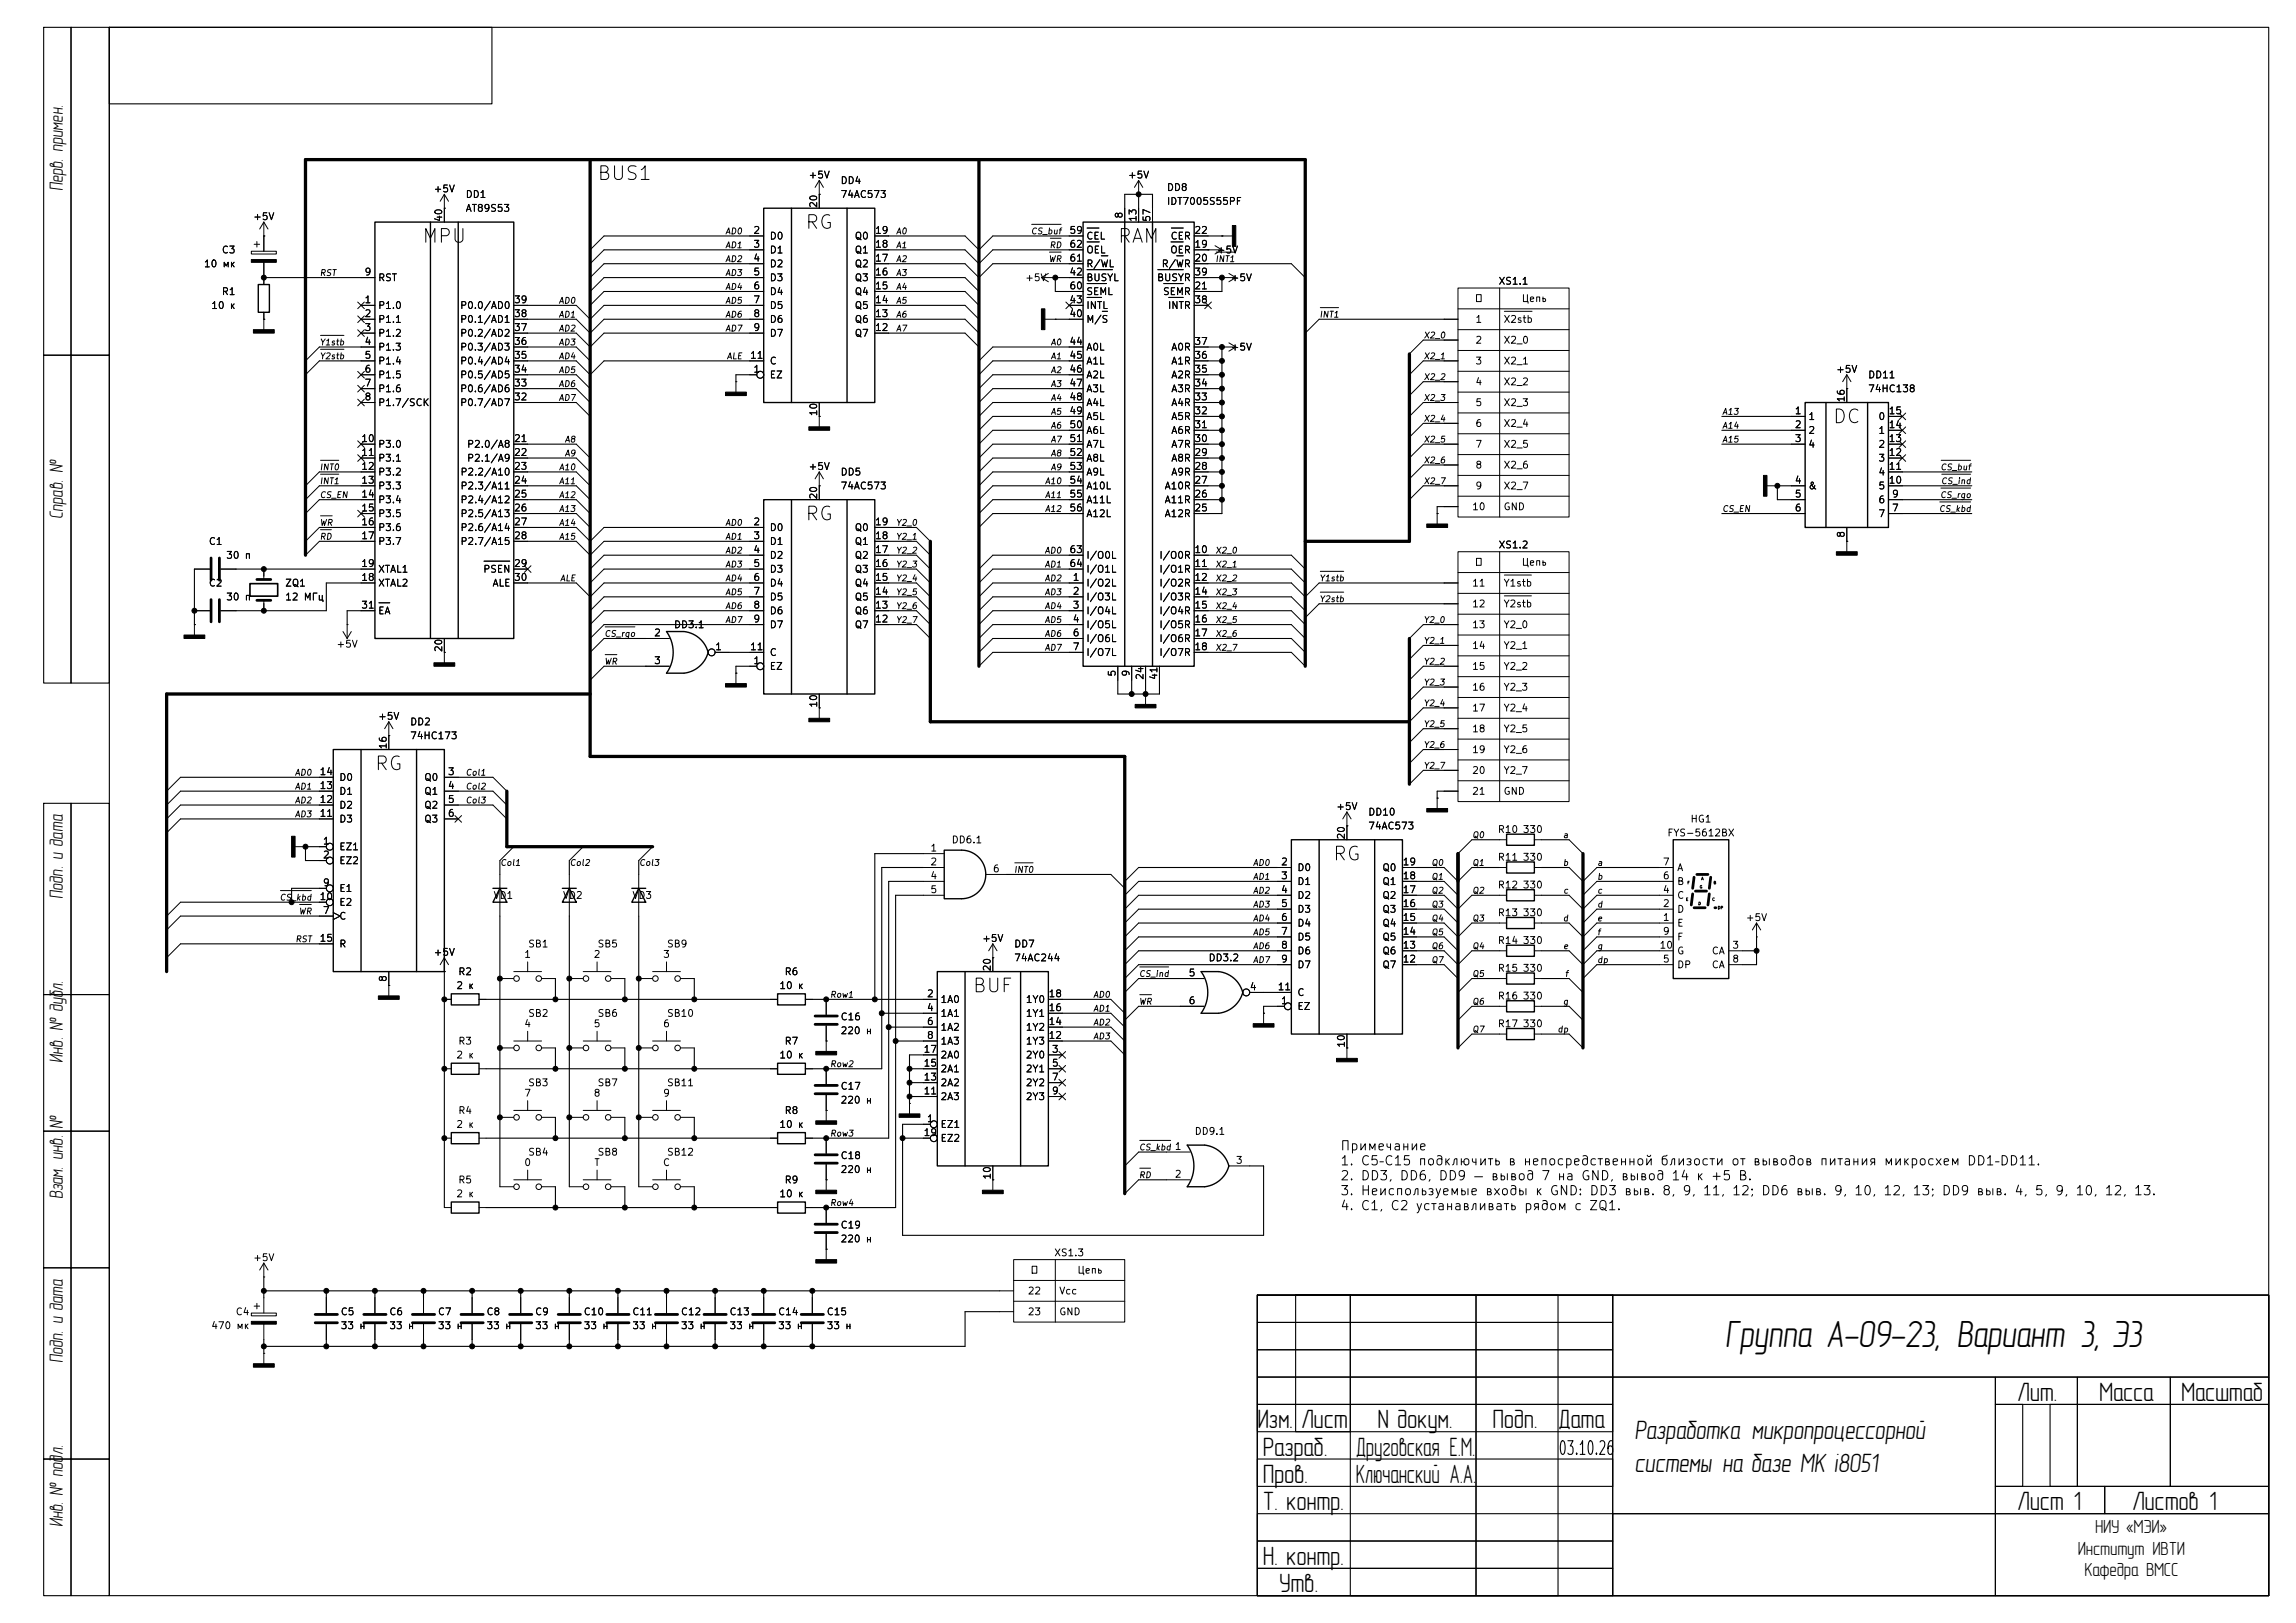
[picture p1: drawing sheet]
<svg xmlns="http://www.w3.org/2000/svg" width="420mm" height="297mm" viewBox="0 0 420 297" stroke-linecap="round" stroke-linejoin="round" font-family="sans-serif">
<defs><g id="words">
<text font-size="7" x="315.5" y="246.5">Группа А-09-23, Вариант 3, Э3</text>
<g font-size="4.9">
<text x="369" y="256.4">Лит.</text>
<text x="384" y="256.4">Масса</text>
<text x="399" y="256.4">Масштаб</text>
<text x="230" y="261.4">Изм.</text>
<text x="238" y="261.4">Лист</text>
<text x="252" y="261.4">N докум.</text>
<text x="273" y="261.4">Подп.</text>
<text x="285" y="261.4">Дата</text>
<text x="299" y="263.4">Разработка микропроцессорной</text>
<text x="231" y="266.4">Разраб.</text>
<text x="248" y="266.4">Друговская Е.М.</text>
<text x="299" y="269.4">системы на базе МК i8051</text>
<text x="231" y="271.4">Пров.</text>
<text x="248" y="271.4">Ключанский А.А.</text>
<text x="231" y="276.4">Т. контр.</text>
<text x="369" y="276.4">Лист 1</text>
<text x="390" y="276.4">Листов 1</text>
<text x="231" y="286.4">Н. контр.</text>
<text x="234" y="291.4">Утв.</text>
</g>
<g font-size="3.5">
<text x="11.5" y="35" transform="rotate(-90 11.5 35)">Перв. примен.</text>
<text x="11.5" y="95" transform="rotate(-90 11.5 95)">Справ. №</text>
<text x="11.5" y="164.5" transform="rotate(-90 11.5 164.5)">Подп. и дата</text>
<text x="11.5" y="194.5" transform="rotate(-90 11.5 194.5)">Инв. № дубл.</text>
<text x="11.5" y="206.6" transform="rotate(-90 11.5 206.6)">№</text>
<text x="11.5" y="219.5" transform="rotate(-90 11.5 219.5)">Взам. инв.</text>
<text x="11.5" y="249.5" transform="rotate(-90 11.5 249.5)">Подп. и дата</text>
<text x="11.5" y="279.5" transform="rotate(-90 11.5 279.5)">Инв. № подл.</text>
<text x="383.3" y="280.5">НИУ «МЭИ»</text>
<text x="380.1" y="284.5">Институт ИВТИ</text>
<text x="381.3" y="288.5">Кафедра ВМСС</text>
</g>
<g font-size="2.5">
<text x="109.1" y="33.6">BUS1</text>
<text x="77" y="45.1">MPU</text>
<text x="147.1" y="42.5">RG</text>
<text x="204.3" y="45.1">RAM</text>
<text x="335.1" y="78.1">DC</text>
<text x="147.1" y="95.9">RG</text>
<text x="68.4" y="141.6">RG</text>
<text x="243.6" y="158.1">RG</text>
<text x="177.7" y="182.2">BUF</text>
<text x="285" y="266.9">03.10.26</text>
</g>
<g font-size="1.7">
<text x="245" y="211">Примечание</text>
<text x="245" y="213.7">1. C5–C15 подключить в непосредственной близости от выводов питания микросхем DD1–DD11.</text>
<text x="245" y="216.4">2. DD3, DD6, DD9 — вывод 7 на GND, вывод 14 к +5 В.</text>
<text x="245" y="219.2">3. Неиспользуемые входы к GND: DD3 выв. 8, 9, 11, 12; DD6 выв. 9, 10, 12, 13; DD9 выв. 4, 5, 9, 10, 12, 13.</text>
<text x="245" y="221.9">4. C1, C2 устанавливать рядом с ZQ1.</text>
</g>
<g font-size="1.3">
<text x="79.2" y="35.5">+5V</text>
<text x="147.8" y="33">+5V</text>
<text x="153.7" y="34">DD4</text>
<text x="206.2" y="33">+5V</text>
<text x="213.3" y="35.3">DD8</text>
<text x="46.2" y="40.6">+5V</text>
<text x="81.2" y="40.7" transform="rotate(-90 81.2 40.7)">40</text>
<text x="85.1" y="36.5">DD1</text>
<text x="85.1" y="39.1">AT89S53</text>
<text x="149.8" y="38.2" transform="rotate(-90 149.8 38.2)">20</text>
<text x="153.7" y="36.5">74AC573</text>
<text x="205.7" y="40.1" transform="rotate(-90 205.7 40.1)">8</text>
<text x="208.2" y="40.7" transform="rotate(-90 208.2 40.7)">13</text>
<text x="210.7" y="40.7" transform="rotate(-90 210.7 40.7)">57</text>
<text x="213.3" y="37.8">IDT7005S55PF</text>
<text x="40.5" y="46.7">C3</text>
<text x="137.7" y="43.1">2</text>
<text x="137.7" y="45.6">3</text>
<text x="140.7" y="44.1">D0</text>
<text x="140.7" y="46.7">D1</text>
<text x="156.2" y="46.7">Q1</text>
<text x="156.2" y="44.1">Q0</text>
<text x="160" y="45.6">18</text>
<text x="160" y="43.1">19</text>
<text x="195.5" y="43.1">59</text>
<text x="195.5" y="45.6">62</text>
<text x="198.6" y="44.1">CEL</text>
<text x="198.6" y="46.7">OEL</text>
<text x="214" y="46.7">OER</text>
<text x="214" y="44.1">CER</text>
<text x="218.4" y="45.6">19</text>
<text x="218.4" y="43.1">22</text>
<text x="222.5" y="46.7">+5V</text>
<text x="37.2" y="49.2">10 мк</text>
<text x="66.6" y="50.7">9</text>
<text x="69.1" y="51.8">RST</text>
<text x="137.7" y="48.2">4</text>
<text x="137.7" y="50.7">5</text>
<text x="137.7" y="53.3">6</text>
<text x="140.7" y="49.2">D2</text>
<text x="140.7" y="51.8">D3</text>
<text x="156.2" y="51.8">Q3</text>
<text x="156.2" y="49.2">Q2</text>
<text x="160" y="53.3">15</text>
<text x="160" y="50.7">16</text>
<text x="160" y="48.2">17</text>
<text x="187.4" y="51.8">+5V</text>
<text x="195.5" y="50.7">42</text>
<text x="195.5" y="53.3">60</text>
<text x="195.5" y="48.2">61</text>
<text x="198.6" y="51.8">BUSYL</text>
<text x="198.6" y="49.2">R/WL</text>
<text x="211.5" y="51.8">BUSYR</text>
<text x="212.4" y="49.2">R/WR</text>
<text x="218.4" y="48.2">20</text>
<text x="218.4" y="53.3">21</text>
<text x="218.4" y="50.7">39</text>
<text x="225" y="51.8">+5V</text>
<text x="274" y="52.4">XS1.1</text>
<text x="38.5" y="56.8">10 к</text>
<text x="40.5" y="54.3">R1</text>
<text x="66.6" y="55.8">1</text>
<text x="66.6" y="58.3">2</text>
<text x="69.1" y="56.8">P1.0</text>
<text x="69.1" y="59.4">P1.1</text>
<text x="84.1" y="59.4">P0.1/AD1</text>
<text x="84.1" y="56.8">P0.0/AD0</text>
<text x="93.9" y="58.3">38</text>
<text x="93.9" y="55.8">39</text>
<text x="137.7" y="55.8">7</text>
<text x="137.7" y="58.3">8</text>
<text x="140.7" y="54.3">D4</text>
<text x="140.7" y="56.8">D5</text>
<text x="140.7" y="59.4">D6</text>
<text x="156.2" y="59.4">Q6</text>
<text x="156.2" y="56.8">Q5</text>
<text x="156.2" y="54.3">Q4</text>
<text x="160" y="58.3">13</text>
<text x="160" y="55.8">14</text>
<text x="195.5" y="58.3">40</text>
<text x="195.5" y="55.8">43</text>
<text x="198.6" y="59.4">M/S</text>
<text x="198.6" y="56.8">INTL</text>
<text x="198.6" y="54.3">SEML</text>
<text x="212.6" y="54.3">SEMR</text>
<text x="213.5" y="56.8">INTR</text>
<text x="218.4" y="55.8">38</text>
<text x="269.7" y="55.6">№</text>
<text x="269.8" y="59.4">1</text>
<text x="274.9" y="59.4">X2stb</text>
<text x="278.2" y="55.6">Цепь</text>
<text x="66.6" y="60.9">3</text>
<text x="66.6" y="63.4">4</text>
<text x="66.6" y="66">5</text>
<text x="69.1" y="61.9">P1.2</text>
<text x="69.1" y="64.5">P1.3</text>
<text x="84.1" y="64.5">P0.3/AD3</text>
<text x="84.1" y="61.9">P0.2/AD2</text>
<text x="93.9" y="66">35</text>
<text x="93.9" y="63.4">36</text>
<text x="93.9" y="60.9">37</text>
<text x="137.1" y="66">11</text>
<text x="137.7" y="60.9">9</text>
<text x="140.7" y="61.9">D7</text>
<text x="156.2" y="61.9">Q7</text>
<text x="160" y="60.9">12</text>
<text x="195.5" y="63.4">44</text>
<text x="195.5" y="66">45</text>
<text x="198.6" y="64.5">A0L</text>
<text x="214.1" y="64.5">A0R</text>
<text x="218.4" y="66">36</text>
<text x="218.4" y="63.4">37</text>
<text x="225" y="64.5">+5V</text>
<text x="269.8" y="63.2">2</text>
<text x="274.9" y="63.2">X2_0</text>
<text x="66.6" y="68.5">6</text>
<text x="66.6" y="71">7</text>
<text x="69.1" y="67">P1.4</text>
<text x="69.1" y="69.5">P1.5</text>
<text x="84.1" y="69.5">P0.5/AD5</text>
<text x="84.1" y="67">P0.4/AD4</text>
<text x="93.9" y="71">33</text>
<text x="93.9" y="68.5">34</text>
<text x="137.7" y="68.5">1</text>
<text x="140.7" y="69.5">EZ</text>
<text x="140.7" y="67">C</text>
<text x="195.5" y="68.5">46</text>
<text x="195.5" y="71">47</text>
<text x="198.6" y="67">A1L</text>
<text x="198.6" y="69.5">A2L</text>
<text x="214.1" y="69.5">A2R</text>
<text x="214.1" y="67">A1R</text>
<text x="218.4" y="71">34</text>
<text x="218.4" y="68.5">35</text>
<text x="269.8" y="67">3</text>
<text x="269.8" y="70.8">4</text>
<text x="274.9" y="67">X2_1</text>
<text x="274.9" y="70.8">X2_2</text>
<text x="335.8" y="68.5">+5V</text>
<text x="341.6" y="69.5">DD11</text>
<text x="66.6" y="73.6">8</text>
<text x="69.1" y="72.1">P1.6</text>
<text x="69.1" y="74.6">P1.7/SCK</text>
<text x="84.1" y="74.6">P0.7/AD7</text>
<text x="84.1" y="72.1">P0.6/AD6</text>
<text x="93.9" y="73.6">32</text>
<text x="149.8" y="76.3" transform="rotate(-90 149.8 76.3)">10</text>
<text x="195.5" y="73.6">48</text>
<text x="195.5" y="76.1">49</text>
<text x="198.6" y="72.1">A3L</text>
<text x="198.6" y="74.6">A4L</text>
<text x="198.6" y="77.2">A5L</text>
<text x="214.1" y="77.2">A5R</text>
<text x="214.1" y="74.6">A4R</text>
<text x="214.1" y="72.1">A3R</text>
<text x="218.4" y="76.1">32</text>
<text x="218.4" y="73.6">33</text>
<text x="269.8" y="74.6">5</text>
<text x="274.9" y="74.6">X2_3</text>
<text x="328.2" y="76.1">1</text>
<text x="330.7" y="77.2">1</text>
<text x="337.7" y="73.7" transform="rotate(-90 337.7 73.7)">16</text>
<text x="341.6" y="72.1">74HC138</text>
<text x="343.5" y="77.2">0</text>
<text x="345.4" y="76.1">15</text>
<text x="66" y="81.2">10</text>
<text x="66" y="83.7">11</text>
<text x="69.1" y="82.2">P3.0</text>
<text x="85.3" y="82.2">P2.0/A8</text>
<text x="93.9" y="81.2">21</text>
<text x="93.9" y="83.7">22</text>
<text x="195.5" y="78.7">50</text>
<text x="195.5" y="81.2">51</text>
<text x="195.5" y="83.7">52</text>
<text x="198.6" y="79.7">A6L</text>
<text x="198.6" y="82.2">A7L</text>
<text x="214.1" y="82.2">A7R</text>
<text x="214.1" y="79.7">A6R</text>
<text x="218.4" y="83.7">29</text>
<text x="218.4" y="81.2">30</text>
<text x="218.4" y="78.7">31</text>
<text x="269.8" y="78.4">6</text>
<text x="269.8" y="82.2">7</text>
<text x="274.9" y="78.4">X2_4</text>
<text x="274.9" y="82.2">X2_5</text>
<text x="328.2" y="78.7">2</text>
<text x="328.2" y="81.2">3</text>
<text x="330.7" y="79.7">2</text>
<text x="330.7" y="82.2">4</text>
<text x="343.5" y="82.2">2</text>
<text x="343.5" y="79.7">1</text>
<text x="345.4" y="83.7">12</text>
<text x="345.4" y="81.2">13</text>
<text x="345.4" y="78.7">14</text>
<text x="66" y="86.3">12</text>
<text x="66" y="88.8">13</text>
<text x="69.1" y="84.8">P3.1</text>
<text x="69.1" y="87.3">P3.2</text>
<text x="69.1" y="89.9">P3.3</text>
<text x="84.1" y="87.3">P2.2/A10</text>
<text x="84.1" y="89.9">P2.3/A11</text>
<text x="85.3" y="84.8">P2.1/A9</text>
<text x="93.9" y="86.3">23</text>
<text x="93.9" y="88.8">24</text>
<text x="147.8" y="86.3">+5V</text>
<text x="153.7" y="87.3">DD5</text>
<text x="153.7" y="89.9">74AC573</text>
<text x="195.5" y="86.3">53</text>
<text x="195.5" y="88.8">54</text>
<text x="198.6" y="84.8">A8L</text>
<text x="198.6" y="87.3">A9L</text>
<text x="198.6" y="89.9">A10L</text>
<text x="212.9" y="89.9">A10R</text>
<text x="214.1" y="87.3">A9R</text>
<text x="214.1" y="84.8">A8R</text>
<text x="218.4" y="88.8">27</text>
<text x="218.4" y="86.3">28</text>
<text x="269.8" y="86.1">8</text>
<text x="269.8" y="89.9">9</text>
<text x="274.9" y="86.1">X2_6</text>
<text x="274.9" y="89.9">X2_7</text>
<text x="328.2" y="88.8">4</text>
<text x="330.7" y="89.9">&amp;</text>
<text x="343.5" y="89.9">5</text>
<text x="343.5" y="87.3">4</text>
<text x="343.5" y="84.8">3</text>
<text x="345.4" y="88.8">10</text>
<text x="345.4" y="86.3">11</text>
<text x="66" y="91.4">14</text>
<text x="66" y="93.9">15</text>
<text x="69.1" y="92.4">P3.4</text>
<text x="69.1" y="94.9">P3.5</text>
<text x="84.1" y="92.4">P2.4/A12</text>
<text x="84.1" y="94.9">P2.5/A13</text>
<text x="93.9" y="91.4">25</text>
<text x="93.9" y="93.9">26</text>
<text x="149.8" y="91.5" transform="rotate(-90 149.8 91.5)">20</text>
<text x="195.5" y="91.4">55</text>
<text x="195.5" y="93.9">56</text>
<text x="198.6" y="92.4">A11L</text>
<text x="198.6" y="94.9">A12L</text>
<text x="212.9" y="94.9">A12R</text>
<text x="212.9" y="92.4">A11R</text>
<text x="218.4" y="93.9">25</text>
<text x="218.4" y="91.4">26</text>
<text x="269.2" y="93.7">10</text>
<text x="274.9" y="93.7">GND</text>
<text x="328.2" y="91.4">5</text>
<text x="328.2" y="93.9">6</text>
<text x="343.5" y="94.9">7</text>
<text x="343.5" y="92.4">6</text>
<text x="346" y="93.9">7</text>
<text x="346" y="91.4">9</text>
<text x="38.1" y="100">C1</text>
<text x="66" y="96.4">16</text>
<text x="66" y="99">17</text>
<text x="69.1" y="97.5">P3.6</text>
<text x="69.1" y="100">P3.7</text>
<text x="84.1" y="97.5">P2.6/A14</text>
<text x="84.1" y="100">P2.7/A15</text>
<text x="93.9" y="96.4">27</text>
<text x="93.9" y="99">28</text>
<text x="137.7" y="96.4">2</text>
<text x="137.7" y="99">3</text>
<text x="137.7" y="101.5">4</text>
<text x="140.7" y="97.5">D0</text>
<text x="140.7" y="100">D1</text>
<text x="156.2" y="100">Q1</text>
<text x="156.2" y="97.5">Q0</text>
<text x="160" y="101.5">17</text>
<text x="160" y="99">18</text>
<text x="160" y="96.4">19</text>
<text x="195.5" y="101.5">63</text>
<text x="218.4" y="101.5">10</text>
<text x="274" y="100.7">XS1.2</text>
<text x="337.7" y="98.5" transform="rotate(-90 337.7 98.5)">8</text>
<text x="38.1" y="107.6">C2</text>
<text x="41.3" y="102.6">30 п</text>
<text x="52.1" y="107.6">ZQ1</text>
<text x="66" y="106.6">18</text>
<text x="66" y="104.1">19</text>
<text x="69.1" y="107.6">XTAL2</text>
<text x="69.1" y="105.1">XTAL1</text>
<text x="88.3" y="105.1">PSEN</text>
<text x="90" y="107.6">ALE</text>
<text x="93.9" y="104.1">29</text>
<text x="93.9" y="106.6">30</text>
<text x="137.7" y="104.1">5</text>
<text x="137.7" y="106.6">6</text>
<text x="140.7" y="102.6">D2</text>
<text x="140.7" y="105.1">D3</text>
<text x="140.7" y="107.6">D4</text>
<text x="156.2" y="107.6">Q4</text>
<text x="156.2" y="105.1">Q3</text>
<text x="156.2" y="102.6">Q2</text>
<text x="160" y="106.6">15</text>
<text x="160" y="104.1">16</text>
<text x="195.5" y="104.1">64</text>
<text x="196.1" y="106.6">1</text>
<text x="198.6" y="107.6">I/O2L</text>
<text x="198.6" y="102.6">I/O0L</text>
<text x="198.6" y="105.1">I/O1L</text>
<text x="212" y="102.6">I/O0R</text>
<text x="212" y="105.1">I/O1R</text>
<text x="212" y="107.6">I/O2R</text>
<text x="218.4" y="104.1">11</text>
<text x="218.4" y="106.6">12</text>
<text x="269.2" y="107.6">11</text>
<text x="269.7" y="103.8">№</text>
<text x="274.9" y="107.6">Y1stb</text>
<text x="278.2" y="103.8">Цепь</text>
<text x="41.3" y="110.2">30 п</text>
<text x="52.1" y="110.2">12 МГц</text>
<text x="66" y="111.7">31</text>
<text x="69.1" y="112.7">EA</text>
<text x="137.7" y="109.1">7</text>
<text x="137.7" y="111.7">8</text>
<text x="140.7" y="110.2">D5</text>
<text x="140.7" y="112.7">D6</text>
<text x="156.2" y="112.7">Q6</text>
<text x="156.2" y="110.2">Q5</text>
<text x="160" y="111.7">13</text>
<text x="160" y="109.1">14</text>
<text x="196.1" y="109.1">2</text>
<text x="196.1" y="111.7">3</text>
<text x="198.6" y="110.2">I/O3L</text>
<text x="198.6" y="112.7">I/O4L</text>
<text x="212" y="110.2">I/O3R</text>
<text x="212" y="112.7">I/O4R</text>
<text x="218.4" y="109.1">14</text>
<text x="218.4" y="111.7">15</text>
<text x="269.2" y="111.5">12</text>
<text x="274.9" y="111.5">Y2stb</text>
<text x="61.4" y="118.8">+5V</text>
<text x="81.2" y="119.4" transform="rotate(-90 81.2 119.4)">20</text>
<text x="119.5" y="116.8">2</text>
<text x="123.2" y="115.3">DD3.1</text>
<text x="130.7" y="119.3">1</text>
<text x="137.1" y="119.3">11</text>
<text x="137.7" y="114.2">9</text>
<text x="140.7" y="115.3">D7</text>
<text x="156.2" y="115.3">Q7</text>
<text x="160" y="114.2">12</text>
<text x="196.1" y="114.2">4</text>
<text x="196.1" y="116.8">6</text>
<text x="196.1" y="119.3">7</text>
<text x="198.6" y="115.3">I/O5L</text>
<text x="198.6" y="117.8">I/O6L</text>
<text x="212" y="115.3">I/O5R</text>
<text x="212" y="117.8">I/O6R</text>
<text x="218.4" y="114.2">16</text>
<text x="218.4" y="116.8">17</text>
<text x="218.4" y="119.3">18</text>
<text x="269.2" y="115.3">13</text>
<text x="269.2" y="119.1">14</text>
<text x="274.9" y="115.3">Y2_0</text>
<text x="274.9" y="119.1">Y2_1</text>
<text x="119.5" y="121.8">3</text>
<text x="137.7" y="121.8">1</text>
<text x="140.7" y="122.9">EZ</text>
<text x="140.7" y="120.3">C</text>
<text x="198.6" y="120.3">I/O7L</text>
<text x="204.4" y="123.9" transform="rotate(-90 204.4 123.9)">5</text>
<text x="206.9" y="123.9" transform="rotate(-90 206.9 123.9)">9</text>
<text x="209.5" y="124.5" transform="rotate(-90 209.5 124.5)">24</text>
<text x="212" y="120.3">I/O7R</text>
<text x="212" y="124.5" transform="rotate(-90 212 124.5)">41</text>
<text x="269.2" y="122.9">15</text>
<text x="274.9" y="122.9">Y2_2</text>
<text x="149.8" y="129.6" transform="rotate(-90 149.8 129.6)">10</text>
<text x="269.2" y="126.7">16</text>
<text x="269.2" y="130.5">17</text>
<text x="274.9" y="126.7">Y2_3</text>
<text x="274.9" y="130.5">Y2_4</text>
<text x="69.1" y="132">+5V</text>
<text x="71" y="137.2" transform="rotate(-90 71 137.2)">16</text>
<text x="74.9" y="133">DD2</text>
<text x="74.9" y="135.6">74HC173</text>
<text x="269.2" y="134.3">18</text>
<text x="274.9" y="134.3">Y2_5</text>
<text x="58.4" y="142.2">14</text>
<text x="61.9" y="143.2">D0</text>
<text x="77.5" y="143.2">Q0</text>
<text x="81.8" y="142.2">3</text>
<text x="269.2" y="138.1">19</text>
<text x="269.2" y="141.9">20</text>
<text x="274.9" y="138.1">Y2_6</text>
<text x="274.9" y="141.9">Y2_7</text>
<text x="58.4" y="149.8">11</text>
<text x="58.4" y="147.2">12</text>
<text x="58.4" y="144.7">13</text>
<text x="61.9" y="148.3">D2</text>
<text x="61.9" y="145.7">D1</text>
<text x="77.5" y="145.7">Q1</text>
<text x="77.5" y="148.3">Q2</text>
<text x="81.8" y="144.7">4</text>
<text x="81.8" y="147.2">5</text>
<text x="81.8" y="149.8">6</text>
<text x="244.3" y="148.5">+5V</text>
<text x="250.2" y="149.6">DD10</text>
<text x="269.2" y="145.7">21</text>
<text x="274.9" y="145.7">GND</text>
<text x="59" y="154.9">1</text>
<text x="61.9" y="155.9">EZ1</text>
<text x="61.9" y="150.8">D3</text>
<text x="77.5" y="150.8">Q3</text>
<text x="174" y="154.6">DD6.1</text>
<text x="246.3" y="153.7" transform="rotate(-90 246.3 153.7)">20</text>
<text x="250.2" y="152.1">74AC573</text>
<text x="273.9" y="152.7">R10</text>
<text x="278.4" y="152.7">330</text>
<text x="304.9" y="153.4">FYS-5612BX</text>
<text x="309.1" y="150.8">HG1</text>
<text x="59" y="157.4">2</text>
<text x="61.9" y="158.4">EZ2</text>
<text x="170.1" y="156.1">1</text>
<text x="170.1" y="158.7">2</text>
<text x="170.1" y="161.2">4</text>
<text x="181.5" y="159.9">6</text>
<text x="234.2" y="158.7">2</text>
<text x="234.2" y="161.2">3</text>
<text x="237.2" y="159.7">D0</text>
<text x="252.8" y="159.7">Q0</text>
<text x="256.5" y="161.2">18</text>
<text x="256.5" y="158.7">19</text>
<text x="273.9" y="157.8">R11</text>
<text x="278.4" y="157.8">330</text>
<text x="304.1" y="161.2">6</text>
<text x="304.1" y="158.7">7</text>
<text x="306.7" y="159.7">A</text>
<text x="58.4" y="165">10</text>
<text x="59" y="167.6">7</text>
<text x="59" y="162.5">9</text>
<text x="61.9" y="163.5">E1</text>
<text x="61.9" y="166.1">E2</text>
<text x="90.2" y="164.8">VD1</text>
<text x="102.9" y="164.8">VD2</text>
<text x="115.6" y="164.8">VD3</text>
<text x="170.1" y="163.7">5</text>
<text x="234.2" y="163.7">4</text>
<text x="234.2" y="166.3">5</text>
<text x="237.2" y="162.3">D1</text>
<text x="237.2" y="164.8">D2</text>
<text x="237.2" y="167.3">D3</text>
<text x="252.8" y="167.3">Q3</text>
<text x="252.8" y="164.8">Q2</text>
<text x="252.8" y="162.3">Q1</text>
<text x="256.5" y="166.3">16</text>
<text x="256.5" y="163.7">17</text>
<text x="273.9" y="162.9">R12</text>
<text x="273.9" y="168">R13</text>
<text x="278.4" y="162.9">330</text>
<text x="278.4" y="168">330</text>
<text x="304.1" y="166.3">2</text>
<text x="304.1" y="163.7">4</text>
<text x="306.7" y="167.3">D</text>
<text x="306.7" y="164.8">C</text>
<text x="306.7" y="162.3">B</text>
<text x="58.4" y="172.6">15</text>
<text x="61.9" y="168.6">C</text>
<text x="61.9" y="173.7">R</text>
<text x="96.5" y="173.7">SB1</text>
<text x="109.2" y="173.7">SB5</text>
<text x="121.9" y="173.7">SB9</text>
<text x="179.5" y="172.7">+5V</text>
<text x="185.4" y="173.7">DD7</text>
<text x="234.2" y="168.8">6</text>
<text x="234.2" y="171.4">7</text>
<text x="234.2" y="173.9">8</text>
<text x="237.2" y="169.9">D4</text>
<text x="237.2" y="172.4">D5</text>
<text x="252.8" y="172.4">Q5</text>
<text x="252.8" y="169.9">Q4</text>
<text x="256.5" y="173.9">13</text>
<text x="256.5" y="171.4">14</text>
<text x="256.5" y="168.8">15</text>
<text x="273.9" y="173">R14</text>
<text x="278.4" y="173">330</text>
<text x="303.5" y="173.9">10</text>
<text x="304.1" y="168.8">1</text>
<text x="304.1" y="171.4">9</text>
<text x="306.7" y="169.9">E</text>
<text x="306.7" y="172.4">F</text>
<text x="316.8" y="173.9">3</text>
<text x="319.2" y="168.9">+5V</text>
<text x="71" y="179.8" transform="rotate(-90 71 179.8)">8</text>
<text x="79.2" y="175.2">+5V</text>
<text x="83.7" y="178.8">R2</text>
<text x="95.8" y="175.6">1</text>
<text x="108.5" y="175.6">2</text>
<text x="121.2" y="175.6">3</text>
<text x="143.4" y="178.8">R6</text>
<text x="181.5" y="177.9" transform="rotate(-90 181.5 177.9)">20</text>
<text x="185.4" y="176.2">74AC244</text>
<text x="217.3" y="179">5</text>
<text x="221" y="176.2">DD3.2</text>
<text x="234.2" y="176.4">9</text>
<text x="237.2" y="175">D6</text>
<text x="237.2" y="177.5">D7</text>
<text x="252.8" y="177.5">Q7</text>
<text x="252.8" y="175">Q6</text>
<text x="256.5" y="176.4">12</text>
<text x="273.9" y="178.1">R15</text>
<text x="278.4" y="178.1">330</text>
<text x="304.1" y="176.4">5</text>
<text x="306.7" y="177.5">DP</text>
<text x="306.7" y="175">G</text>
<text x="313" y="175">CA</text>
<text x="313" y="177.5">CA</text>
<text x="316.8" y="176.4">8</text>
<text x="83.4" y="181.3">2 к</text>
<text x="142.4" y="181.3">10 к</text>
<text x="169.4" y="182.8">2</text>
<text x="169.4" y="185.3">4</text>
<text x="171.9" y="183.8">1A0</text>
<text x="187.5" y="183.8">1Y0</text>
<text x="191.7" y="185.3">16</text>
<text x="191.7" y="182.8">18</text>
<text x="217.3" y="184.1">6</text>
<text x="228.5" y="181.5">4</text>
<text x="233.6" y="181.5">11</text>
<text x="234.2" y="184.1">1</text>
<text x="237.2" y="185.1">EZ</text>
<text x="237.2" y="182.6">C</text>
<text x="273.9" y="183.2">R16</text>
<text x="278.4" y="183.2">330</text>
<text x="83.7" y="191.5">R3</text>
<text x="95.8" y="188.3">4</text>
<text x="96.5" y="186.4">SB2</text>
<text x="108.5" y="188.3">5</text>
<text x="109.2" y="186.4">SB6</text>
<text x="121.2" y="188.3">6</text>
<text x="121.9" y="186.4">SB10</text>
<text x="143.4" y="191.5">R7</text>
<text x="153.7" y="187">C16</text>
<text x="153.7" y="189.6">220 н</text>
<text x="169.4" y="187.9">6</text>
<text x="169.4" y="190.4">8</text>
<text x="171.9" y="186.4">1A1</text>
<text x="171.9" y="188.9">1A2</text>
<text x="171.9" y="191.5">1A3</text>
<text x="187.5" y="191.5">1Y3</text>
<text x="187.5" y="188.9">1Y2</text>
<text x="187.5" y="186.4">1Y1</text>
<text x="191.7" y="190.4">12</text>
<text x="191.7" y="187.9">14</text>
<text x="246.3" y="191.8" transform="rotate(-90 246.3 191.8)">10</text>
<text x="273.9" y="188.3">R17</text>
<text x="278.4" y="188.3">330</text>
<text x="83.4" y="194">2 к</text>
<text x="142.4" y="194">10 к</text>
<text x="168.8" y="195.5">15</text>
<text x="168.8" y="193">17</text>
<text x="171.9" y="196.5">2A1</text>
<text x="171.9" y="194">2A0</text>
<text x="187.5" y="194">2Y0</text>
<text x="187.5" y="196.5">2Y1</text>
<text x="192.3" y="193">3</text>
<text x="192.3" y="195.5">5</text>
<text x="95.8" y="201">7</text>
<text x="96.5" y="199.1">SB3</text>
<text x="108.5" y="201">8</text>
<text x="109.2" y="199.1">SB7</text>
<text x="121.2" y="201">9</text>
<text x="121.9" y="199.1">SB11</text>
<text x="153.7" y="199.7">C17</text>
<text x="153.7" y="202.3">220 н</text>
<text x="168.8" y="200.6">11</text>
<text x="168.8" y="198">13</text>
<text x="171.9" y="201.6">2A3</text>
<text x="171.9" y="199.1">2A2</text>
<text x="187.5" y="199.1">2Y2</text>
<text x="187.5" y="201.6">2Y3</text>
<text x="192.3" y="198">7</text>
<text x="192.3" y="200.6">9</text>
<text x="83.4" y="206.7">2 к</text>
<text x="83.7" y="204.2">R4</text>
<text x="142.4" y="206.7">10 к</text>
<text x="143.4" y="204.2">R8</text>
<text x="168.8" y="208.2">19</text>
<text x="169.4" y="205.7">1</text>
<text x="171.9" y="206.7">EZ1</text>
<text x="171.9" y="209.2">EZ2</text>
<text x="218.4" y="208">DD9.1</text>
<text x="95.8" y="213.7">0</text>
<text x="96.5" y="211.8">SB4</text>
<text x="108.6" y="213.7">Т</text>
<text x="109.2" y="211.8">SB8</text>
<text x="121.2" y="213.7">С</text>
<text x="121.9" y="211.8">SB12</text>
<text x="153.7" y="212.4">C18</text>
<text x="153.7" y="215">220 н</text>
<text x="181.5" y="216" transform="rotate(-90 181.5 216)">10</text>
<text x="214.8" y="210.7">1</text>
<text x="214.8" y="215.8">2</text>
<text x="226" y="213.3">3</text>
<text x="83.4" y="219.4">2 к</text>
<text x="83.7" y="216.9">R5</text>
<text x="142.4" y="219.4">10 к</text>
<text x="143.4" y="216.9">R9</text>
<text x="153.7" y="225.1">C19</text>
<text x="153.7" y="227.7">220 н</text>
<text x="46.2" y="231.1">+5V</text>
<text x="188.4" y="233.4">№</text>
<text x="192.7" y="230.2">XS1.3</text>
<text x="197" y="233.4">Цепь</text>
<text x="187.9" y="237.2">22</text>
<text x="193.6" y="237.2">Vcc</text>
<text x="38.5" y="243.5">470 мк</text>
<text x="43" y="241">C4</text>
<text x="62.2" y="241">C5</text>
<text x="62.2" y="243.5">33 н</text>
<text x="71.1" y="241">C6</text>
<text x="71.1" y="243.5">33 н</text>
<text x="80" y="241">C7</text>
<text x="80" y="243.5">33 н</text>
<text x="88.9" y="241">C8</text>
<text x="88.9" y="243.5">33 н</text>
<text x="97.8" y="241">C9</text>
<text x="97.8" y="243.5">33 н</text>
<text x="106.7" y="241">C10</text>
<text x="106.7" y="243.5">33 н</text>
<text x="115.6" y="241">C11</text>
<text x="115.6" y="243.5">33 н</text>
<text x="124.4" y="241">C12</text>
<text x="124.4" y="243.5">33 н</text>
<text x="133.3" y="241">C13</text>
<text x="133.3" y="243.5">33 н</text>
<text x="142.2" y="241">C14</text>
<text x="142.2" y="243.5">33 н</text>
<text x="151.1" y="241">C15</text>
<text x="151.1" y="243.5">33 н</text>
<text x="187.9" y="241">23</text>
<text x="193.6" y="241">GND</text>
</g>
<g font-size="1.1">
<text x="132.5" y="43.1">AD0</text>
<text x="132.5" y="45.7">AD1</text>
<text x="163.8" y="45.7">A1</text>
<text x="163.8" y="43.1">A0</text>
<text x="188.4" y="43.1">CS_buf</text>
<text x="191.9" y="45.7">RD</text>
<text x="58.4" y="50.8">RST</text>
<text x="132.5" y="48.2">AD2</text>
<text x="132.5" y="53.3">AD4</text>
<text x="132.5" y="50.8">AD3</text>
<text x="163.8" y="48.2">A2</text>
<text x="163.8" y="50.8">A3</text>
<text x="163.8" y="53.3">A4</text>
<text x="191.7" y="48.2">WR</text>
<text x="222.2" y="48.2">INT1</text>
<text x="102.1" y="58.4">AD1</text>
<text x="102.1" y="55.8">AD0</text>
<text x="132.5" y="58.4">AD6</text>
<text x="132.5" y="55.8">AD5</text>
<text x="163.8" y="55.8">A5</text>
<text x="163.8" y="58.4">A6</text>
<text x="241.2" y="58.4">INT1</text>
<text x="58.4" y="63.5">Y1stb</text>
<text x="102.1" y="60.9">AD2</text>
<text x="102.1" y="63.5">AD3</text>
<text x="132.5" y="60.9">AD7</text>
<text x="163.8" y="60.9">A7</text>
<text x="192.1" y="63.5">A0</text>
<text x="260.3" y="62.2">X2_0</text>
<text x="58.4" y="66">Y2stb</text>
<text x="102.1" y="68.5">AD5</text>
<text x="102.1" y="71.1">AD6</text>
<text x="102.1" y="66">AD4</text>
<text x="132.8" y="66">ALE</text>
<text x="192.1" y="66">A1</text>
<text x="192.1" y="68.5">A2</text>
<text x="192.1" y="71.1">A3</text>
<text x="260.3" y="69.8">X2_2</text>
<text x="260.3" y="66">X2_1</text>
<text x="102.1" y="73.6">AD7</text>
<text x="192.1" y="73.6">A4</text>
<text x="192.1" y="76.2">A5</text>
<text x="260.3" y="77.4">X2_4</text>
<text x="260.3" y="73.6">X2_3</text>
<text x="314.9" y="76.2">A13</text>
<text x="103.2" y="81.2">A8</text>
<text x="103.2" y="83.8">A9</text>
<text x="192.1" y="83.8">A8</text>
<text x="192.1" y="81.2">A7</text>
<text x="192.1" y="78.7">A6</text>
<text x="260.3" y="81.2">X2_5</text>
<text x="314.9" y="78.7">A14</text>
<text x="314.9" y="81.2">A15</text>
<text x="58.4" y="86.3">INT0</text>
<text x="58.4" y="88.9">INT1</text>
<text x="102.1" y="88.9">A11</text>
<text x="102.1" y="86.3">A10</text>
<text x="191" y="88.9">A10</text>
<text x="192.1" y="86.3">A9</text>
<text x="260.3" y="85.1">X2_6</text>
<text x="260.3" y="88.9">X2_7</text>
<text x="354.8" y="86.3">CS_buf</text>
<text x="354.9" y="88.9">CS_ind</text>
<text x="58.4" y="91.4">CS_EN</text>
<text x="102.1" y="91.4">A12</text>
<text x="102.1" y="93.9">A13</text>
<text x="191" y="93.9">A12</text>
<text x="191" y="91.4">A11</text>
<text x="314.9" y="93.9">CS_EN</text>
<text x="354.6" y="93.9">CS_kbd</text>
<text x="354.8" y="91.4">CS_rgo</text>
<text x="58.4" y="99">RD</text>
<text x="58.4" y="96.5">WR</text>
<text x="102.1" y="99">A15</text>
<text x="102.1" y="96.5">A14</text>
<text x="132.5" y="101.6">AD2</text>
<text x="132.5" y="99">AD1</text>
<text x="132.5" y="96.5">AD0</text>
<text x="163.8" y="99">Y2_1</text>
<text x="163.8" y="101.6">Y2_2</text>
<text x="163.8" y="96.5">Y2_0</text>
<text x="191" y="101.6">AD0</text>
<text x="222.2" y="101.6">X2_0</text>
<text x="102.3" y="106.6">ALE</text>
<text x="132.5" y="106.6">AD4</text>
<text x="132.5" y="104.1">AD3</text>
<text x="163.8" y="104.1">Y2_3</text>
<text x="163.8" y="106.6">Y2_4</text>
<text x="191" y="106.6">AD2</text>
<text x="191" y="104.1">AD1</text>
<text x="222.2" y="106.6">X2_2</text>
<text x="222.2" y="104.1">X2_1</text>
<text x="241.2" y="106.6">Y1stb</text>
<text x="132.5" y="111.7">AD6</text>
<text x="132.5" y="109.2">AD5</text>
<text x="163.8" y="109.2">Y2_5</text>
<text x="163.8" y="111.7">Y2_6</text>
<text x="191" y="111.7">AD4</text>
<text x="191" y="109.2">AD3</text>
<text x="222.2" y="111.7">X2_4</text>
<text x="222.2" y="109.2">X2_3</text>
<text x="241.2" y="110.5">Y2stb</text>
<text x="110.4" y="116.8">CS_rgo</text>
<text x="132.5" y="114.3">AD7</text>
<text x="163.8" y="114.3">Y2_7</text>
<text x="191" y="114.3">AD5</text>
<text x="191" y="116.8">AD6</text>
<text x="191" y="119.3">AD7</text>
<text x="222.2" y="119.3">X2_7</text>
<text x="222.2" y="116.8">X2_6</text>
<text x="222.2" y="114.3">X2_5</text>
<text x="260.3" y="118.1">Y2_1</text>
<text x="260.3" y="114.3">Y2_0</text>
<text x="110.4" y="121.9">WR</text>
<text x="260.3" y="121.9">Y2_2</text>
<text x="260.3" y="125.7">Y2_3</text>
<text x="260.3" y="129.5">Y2_4</text>
<text x="260.3" y="137.1">Y2_6</text>
<text x="260.3" y="133.3">Y2_5</text>
<text x="53.8" y="142.2">AD0</text>
<text x="85" y="142.2">Col1</text>
<text x="260.3" y="140.9">Y2_7</text>
<text x="53.8" y="147.3">AD2</text>
<text x="53.8" y="144.7">AD1</text>
<text x="53.8" y="149.8">AD3</text>
<text x="85" y="144.7">Col2</text>
<text x="85" y="147.3">Col3</text>
<text x="269.2" y="153.6">Q0</text>
<text x="285.8" y="153.6">a</text>
<text x="91.4" y="158.7">Col1</text>
<text x="104.1" y="158.7">Col2</text>
<text x="116.8" y="158.7">Col3</text>
<text x="185.4" y="160">INT0</text>
<text x="229.1" y="158.7">AD0</text>
<text x="229.1" y="161.3">AD1</text>
<text x="261.7" y="161.3">Q1</text>
<text x="261.7" y="158.7">Q0</text>
<text x="269.2" y="158.7">Q1</text>
<text x="285.8" y="158.7">b</text>
<text x="292" y="158.7">a</text>
<text x="292" y="161.3">b</text>
<text x="51" y="165.1">CS_kbd</text>
<text x="54.5" y="167.6">WR</text>
<text x="229.1" y="163.8">AD2</text>
<text x="229.1" y="166.3">AD3</text>
<text x="261.7" y="163.8">Q2</text>
<text x="261.7" y="166.3">Q3</text>
<text x="269.2" y="163.8">Q2</text>
<text x="285.8" y="163.8">c</text>
<text x="292" y="166.3">d</text>
<text x="292" y="163.8">c</text>
<text x="53.9" y="172.7">RST</text>
<text x="229.1" y="174">AD6</text>
<text x="229.1" y="168.9">AD4</text>
<text x="229.1" y="171.4">AD5</text>
<text x="261.7" y="168.9">Q4</text>
<text x="261.7" y="171.4">Q5</text>
<text x="261.7" y="174">Q6</text>
<text x="269.2" y="168.9">Q3</text>
<text x="269.2" y="174">Q4</text>
<text x="285.8" y="168.9">d</text>
<text x="285.8" y="174">e</text>
<text x="292" y="171.4">f</text>
<text x="292" y="168.9">e</text>
<text x="292" y="174">g</text>
<text x="208.2" y="179">CS_ind</text>
<text x="229.1" y="176.5">AD7</text>
<text x="261.7" y="176.5">Q7</text>
<text x="269.2" y="179">Q5</text>
<text x="286.1" y="179">f</text>
<text x="292" y="176.5">dp</text>
<text x="151.7" y="182.8">Row1</text>
<text x="199.9" y="185.4">AD1</text>
<text x="199.9" y="182.8">AD0</text>
<text x="208.2" y="184.1">WR</text>
<text x="269.2" y="184.1">Q6</text>
<text x="285.8" y="184.1">g</text>
<text x="199.9" y="190.5">AD3</text>
<text x="199.9" y="187.9">AD2</text>
<text x="269.2" y="189.2">Q7</text>
<text x="284.8" y="189.2">dp</text>
<text x="151.7" y="195.5">Row2</text>
<text x="151.7" y="208.2">Row3</text>
<text x="208.2" y="210.8">CS_kbd</text>
<text x="208.2" y="215.9">RD</text>
<text x="151.7" y="220.9">Row4</text>
</g>
<g font-size=".5">
<text x="308.6" y="161.9">F</text>
<text x="311.1" y="161.2">A</text>
<text x="313.4" y="161.9">B</text>
<text x="308.3" y="165">E</text>
<text x="310.6" y="165.7">D</text>
<text x="310.8" y="162.7">G</text>
<text x="313.1" y="165">C</text>
<text x="314.1" y="166.5">DP</text>
</g>
</g></defs>
<g fill="none" stroke="#000" stroke-width=".2">
<path d="M8 5h5v60h-5zM13 5h7v60h-7zM20 5h70v14h-70zM20 5h395v287h-395zM205.7 38.1v-2.5h5.1v2.5M208.3 35.6v2.5M48.3 50.8h17.7M96.5 58.4h8.9M96.5 55.9h8.9M110.5 58.4h26.7M110.5 48.3h26.7M110.5 45.7h26.7"/>
<path d="M110.5 43.2h26.7M110.5 53.3h26.7M110.5 50.8h26.7M110.5 55.9h26.7M162.6 58.4h13.9M162.6 48.3h13.9M162.6 45.7h13.9M162.6 43.2h13.9M162.6 53.3h13.9M162.6 50.8h13.9M162.6 55.9h13.9M181.6 48.3h14"/>
<path d="M181.6 45.7h14M181.6 43.2h14M193 58.4h2.6M195.6 50.8h-2.6v2.5h2.6M221 48.3h15.2M221 43.2h2.5M221 50.8h2.5v2.5h-2.5M241.3 58.4h22.9M8 65h5v60h-5zM13 65h7v60h-7zM58.4 66h7.6M58.4 63.5h7.6"/>
<path d="M96.5 66h8.9M96.5 73.7h8.9M96.5 71.1h8.9M96.5 68.6h8.9M96.5 61h8.9M96.5 63.5h8.9M110.5 66h26.7M110.5 61h26.7M137.2 68.6h-2.6v1.3M162.6 61h13.9M181.6 66h14M181.6 73.7h14"/>
<path d="M181.6 71.1h14M181.6 68.6h14M181.6 78.7h14M181.6 76.2h14M181.6 63.5h14M221 63.5h2.5v30.5h-2.5M221 66h2.5M221 73.7h2.5M221 71.1h2.5M221 68.6h2.5M221 78.7h2.5M221 76.2h2.5"/>
<path d="M260.3 62.2h3.9M260.3 66h3.9M260.3 69.9h3.9M260.3 73.7h3.9M260.3 77.5h3.9M315 78.7h12.7M315 76.2h12.7M58.4 99.1h7.6M58.4 96.5h7.6M58.4 91.4h7.6M58.4 88.9h7.6M58.4 86.4h7.6"/>
<path d="M96.5 99.1h8.9M96.5 96.5h8.9M96.5 94h8.9M96.5 91.4h8.9M96.5 88.9h8.9M96.5 81.3h8.9M96.5 83.8h8.9M96.5 86.4h8.9M110.5 99.1h26.7M110.5 96.5h26.7M162.6 99.1h5M162.6 96.5h5"/>
<path d="M181.6 94h14M181.6 91.4h14M181.6 88.9h14M181.6 81.3h14M181.6 83.8h14M181.6 86.4h14M221 91.4h2.5M221 88.9h2.5M221 81.3h2.5M221 83.8h2.5M221 86.4h2.5M260.3 88.9h3.9"/>
<path d="M260.3 81.3h3.9M260.3 85.1h3.9M264.2 92.7h-1.3v1.3M315 94h12.7M315 81.3h12.7M327.7 88.9h-2.6v2.5h2.6M348 94h12.7M348 91.4h12.7M348 88.9h12.7M348 86.4h12.7M35.6 104.1v10.2M43.2 104.1h22.8"/>
<path d="M66 106.7h-6.3v5.1h-16.5M66 111.8h-2.5v2.5M96.5 106.7h8.9M110.5 109.2h26.7M110.5 111.8h26.7M110.5 114.3h26.7M110.5 106.7h26.7M110.5 101.6h26.7M110.5 104.1h26.7M110.5 116.8h7.6M133.3 119.4h3.9M162.6 109.2h5"/>
<path d="M162.6 111.8h5M162.6 114.3h5M162.6 106.7h5M162.6 101.6h5M162.6 104.1h5M181.6 109.2h14M181.6 119.4h14M181.6 111.8h14M181.6 114.3h14M181.6 106.7h14M181.6 101.6h14M181.6 104.1h14"/>
<path d="M181.6 116.8h14M221 109.2h15.2M221 119.4h15.2M221 111.8h15.2M221 114.3h15.2M221 106.7h15.2M221 101.6h15.2M221 104.1h15.2M221 116.8h15.2M241.3 106.7h22.9M241.3 110.5h22.9M260.3 114.3h3.9"/>
<path d="M260.3 118.1h3.9M110.5 121.9h7.6M137.2 121.9h-2.6v1.3M204.5 124.5v2.5h7.6v-2.5M207 124.5v2.5M209.5 124.5v2.5M260.3 137.2h3.9M260.3 121.9h3.9M260.3 133.4h3.9M260.3 129.5h3.9M260.3 125.7h3.9M8 147h5v35h-5z"/>
<path d="M13 147h7v35h-7zM33 144.8h25.4M33 142.2h25.4M33 147.3h25.4M33 149.9h25.4M58.4 154.9h-2.5v2.6h2.5M83.8 144.8h6.4M83.8 142.2h6.4M83.8 147.3h6.4M91.4 157.5v2.5M104.1 157.5v2.5M116.8 157.5v2.5"/>
<path d="M168.9 158.8h-7.6v36.8h-12.7M168.9 156.2h-8.9v26.7M208.3 158.8h25.4M259.1 158.8h5.1M260.3 141h3.9M264.2 144.8h-1.3v1.3M269.2 153.7h5.1M269.2 158.8h5.1M281.9 153.7h5.1M281.9 158.8h5.1M292.1 158.8h11.4M33 165.1h25.4"/>
<path d="M33 172.7h25.4M33 167.6h25.4M58.4 162.6h-5.1v2.5M81.3 177.8v43.2M91.4 167.6v49.6M101.6 179.1v3.8M104.1 167.6v49.6M114.3 179.1v3.8M116.8 167.6v49.6M127 179.1v3.8M168.9 161.3h-6.3v47h-14M168.9 163.8h-5.1v57.2h-15.2"/>
<path d="M184.1 160h19.1M208.3 179.1h7.6M208.3 171.5h25.4M208.3 174h25.4M208.3 168.9h25.4M208.3 176.5h25.4M208.3 166.4h25.4M208.3 161.3h25.4M208.3 163.8h25.4M259.1 171.5h5.1M259.1 174h5.1M259.1 168.9h5.1"/>
<path d="M259.1 176.5h5.1M259.1 166.4h5.1M259.1 161.3h5.1M259.1 163.8h5.1M269.2 179.1h5.1M269.2 174h5.1M269.2 168.9h5.1M269.2 163.8h5.1M281.9 179.1h5.1M281.9 174h5.1M281.9 168.9h5.1M281.9 163.8h5.1"/>
<path d="M292.1 171.5h11.4M292.1 174h11.4M292.1 168.9h11.4M292.1 176.5h11.4M292.1 166.4h11.4M292.1 161.3h11.4M292.1 163.8h11.4M318.8 174h2.5M321.3 171.5v5h-2.5M8 182h5v25h-5zM13 182h7v25h-7zM88.9 182.9h52.1"/>
<path d="M88.9 195.6h52.1M101.6 191.8v3.8M114.3 191.8v3.8M127 191.8v3.8M148.6 182.9h20.3M161.3 185.4h7.6M162.6 188h6.3M163.8 190.5h5.1M166.4 195.6h2.5M166.4 198.1h2.5M168.9 193h-2.5v8.9M194.3 182.9h8.9"/>
<path d="M194.3 185.4h8.9M194.3 190.5h8.9M194.3 188h8.9M208.3 184.2h7.6M231.1 181.6h2.6M233.7 184.2h-2.6v1.2M269.2 189.2h5.1M269.2 184.2h5.1M281.9 189.2h5.1M281.9 184.2h5.1M8 207h5v25h-5zM13 207h7v25h-7z"/>
<path d="M88.9 208.3h52.1M101.6 204.5v3.8M101.6 217.2v3.8M114.3 204.5v3.8M114.3 217.2v3.8M127 204.5v3.8M127 217.2v3.8M165.1 208.3h3.8M166.4 200.7h2.5M168.9 205.7h-3.8v20.4h66v-12.7h-2.5M208.3 215.9h5.1M208.3 210.8h5.1"/>
<path d="M8 232h5v35h-5zM13 232h7v35h-7zM48.3 233.7v3.8M48.3 236.2h134.6M59.7 236.2v1.3M68.6 236.2v1.3M77.5 236.2v1.3M86.4 236.2v1.3M88.9 221h52.1M95.2 236.2v1.3M104.1 236.2v1.3M113 236.2v1.3"/>
<path d="M121.9 236.2v1.3M130.8 236.2v1.3M139.7 236.2v1.3M148.6 236.2v1.3M230 237h185v55h-185zM230 237h65v55h-65zM230 237h65v5h-65zM237 237h10v25h-10zM247 237h23v55h-23zM247 237h-10h10M270 237h15v55h-15zM295 237h120v15h-120z"/>
<path d="M48.3 245.1v2.5M59.7 245.1v1.3M68.6 245.1v1.3M77.5 245.1v1.3M86.4 245.1v1.3M95.2 245.1v1.3M104.1 245.1v1.3M113 245.1v1.3M121.9 245.1v1.3M130.8 245.1v1.3M139.7 245.1v1.3M148.6 245.1v1.3"/>
<path d="M182.9 240h-6.4v6.4h-128.2M230 242h65v5h-65zM230 247h65v5h-65zM230 252h65v5h-65zM230 257h65v5h-65zM295 252h70v25h-70zM365 252h15v5h-15zM365 257h5v15h-5zM375 257h5v15h-5zM380 252h17v5h-17zM380 257h17v15h-17zM397 252h18v5h-18z"/>
<path d="M397 257h18v15h-18zM8 267h5v25h-5zM13 267h7v25h-7zM230 277h65v5h-65zM230 267h65v5h-65zM295 277h70v15h-70zM365 277h50v15h-50zM365 272h20v5h-20zM385 272h30v5h-30zM230 287h65v5h-65zM230 282h65v5h-65z"/>
</g>
<g fill="none" stroke="#000" stroke-width=".18">
<path d="M81.3 38.1h.1M81.3 35.6l-.8 1.2M81.3 35.6l.7 1.2M81.3 35.6v5M149.9 35.6h.1M149.9 33l-.8 1.3M149.9 33l.7 1.3M149.9 33v5.1M205.7 38.1v2.5M208.3 35.6h.1M208.3 33l-.8 1.3M208.3 33l.7 1.3"/>
<path d="M208.3 33v2.6M208.3 38.1v2.5M210.8 38.1v2.5M46 46h4.5v.5h-4.5zM46.5 44.7h1M47 44.2v1M48.3 58.4h.1M48.3 43.2h.1M48.3 40.6v5.4M48.3 48v4.1M48.3 57.2v3.1M48.3 40.6l-.8 1.3"/>
<path d="M48.3 40.6l.7 1.3M65.4 55.3l1.2 1.2M65.4 57.8l1.2 1.2M66 50.8h2.6M66 58.4h2.6M66 55.9h2.6M66.6 57.8l-1.2 1.2M66.6 55.3l-1.2 1.2M94 58.4h2.5M94 55.9h2.5M105.4 55.9l2.5 2.5 2.6-2.5M105.4 58.4l2.5 2.6 2.6-2.6"/>
<path d="M110.5 50.8l-2.6 2.5M110.5 48.3l-2.6 2.5M110.5 45.7l-2.6 2.6M110.5 43.2l-2.6 2.5M110.5 53.3l-2.6 2.6M137.2 50.8h2.5M137.2 58.4h2.5M137.2 43.2h2.5M137.2 45.7h2.5M137.2 48.3h2.5M137.2 53.3h2.5M137.2 55.9h2.5"/>
<path d="M160 50.8h2.6M160 58.4h2.6M160 43.2h2.6M160 45.7h2.6M160 48.3h2.6M160 53.3h2.6M160 55.9h2.6M176.5 45.7l2.6 2.6 2.5-2.6M176.5 43.2l2.6 2.5 2.5-2.5M176.5 48.3l2.6 2.5 2.5-2.5M176.5 50.8l2.6 2.5M176.5 53.3l2.6 2.6"/>
<path d="M176.5 55.9l2.6 2.5M176.5 58.4l2.6 2.6M188.7 41.1h5.4M190.5 50.8l1.3 .8M190.5 50.8h2.5M191.1 58.4h1.9M191.8 50l-1.3 .8M192 46.1h2.1M192.1 43.6h2M193 50.8h.1M193 58.4h.1M195 55.3l1.2 1.2"/>
<path d="M195.6 50.8h2.5M195.6 58.4h2.5M195.6 43.2h2.5M195.6 45.7h2.5M195.6 48.3h2.5M195.6 53.3h2.5M195.6 55.9h2.5M196.2 55.3l-1.2 1.2M198.9 44.3h2.2M198.9 51.9h3.5M198.9 41.7h2.1M198.9 54.4h2.6"/>
<path d="M198.9 49.4h4.6M201.5 46.8h1.2M201.6 57h1M211.8 49.4h4.6M212.9 51.9h3.5M213.8 54.4h2.6M214.2 44.3h2.2M214.3 41.7h2.1M215.2 46.8h1.2M218.4 50.8h2.6M218.4 43.2h2.6M218.4 45.7h5.1"/>
<path d="M218.4 48.3h2.6M218.4 53.3h2.6M218.4 55.9h2.6M220.4 55.3l1.2 1.2M221 45.7h.1M221.6 55.3l-1.2 1.2M222.2 45l1.3 .7M222.5 46.1h3.3M223.5 43.2h.1M223.5 50.8h.1M223.5 50.8h2.6M223.5 43.2h1.9"/>
<path d="M223.5 45.7l-1.3 .8M224.8 50l1.3 .8M226.1 50.8l-1.3 .8M236.2 48.3l2.6 2.5M241.3 58.4l-2.5 2.6M241.5 56.3h3.4M264.2 58.4h2.5M266.7 52.7h20.3v41.9h-20.3zM266.7 56.5h20.3M274.3 52.7v41.9M275.2 57h5.1M58.4 66l-2.5 2.6"/>
<path d="M58.4 63.5l-2.5 2.5M58.6 61.4h4.3M58.6 63.9h4.3M65.4 68l1.2 1.2M65.4 70.5l1.2 1.2M65.4 73.1l1.2 1.2M65.4 60.4l1.2 1.2M66 68.6h2.6M66 61h2.6M66 66h2.6M66 63.5h2.6M66 71.1h2.6"/>
<path d="M66 73.7h2.6M66.6 68l-1.2 1.2M66.6 70.5l-1.2 1.2M66.6 73.1l-1.2 1.2M66.6 60.4l-1.2 1.2M94 68.6h2.5M94 61h2.5M94 66h2.5M94 63.5h2.5M94 71.1h2.5M94 73.7h2.5M105.4 68.6l2.5 2.5"/>
<path d="M105.4 71.1l2.5 2.6M105.4 73.7l2.5 2.5M105.4 66l2.5 2.6 2.6-2.6M105.4 61l2.5 2.5 2.6-2.5M105.4 63.5l2.5 2.5M134.6 69.9h.1M134.6 69.9v1.9M137.2 68.6h1.2M137.2 61h2.5M137.2 66h2.5M149.9 76.2h.1M149.9 73.7v4.4"/>
<path d="M160 61h2.6M176.5 61l2.6 2.5M181.6 63.5l-2.5 2.5M181.6 66l-2.5 2.6M181.6 78.7l-2.5 2.6M181.6 76.2l-2.5 2.5M181.6 73.7l-2.5 2.5M181.6 71.1l-2.5 2.6M181.6 68.6l-2.5 2.5M195.6 68.6h2.5M195.6 66h2.5M195.6 63.5h2.5"/>
<path d="M195.6 71.1h2.5M195.6 73.7h2.5M195.6 76.2h2.5M195.6 78.7h2.5M218.4 68.6h2.6M218.4 66h2.6M218.4 63.5h2.6M218.4 71.1h2.6M218.4 73.7h2.6M218.4 76.2h2.6M218.4 78.7h2.6M223.5 63.5h.1"/>
<path d="M223.5 63.5h2.6M224.8 62.7l1.3 .8M226.1 63.5l-1.3 .8M260.3 73.7l-2.5 2.5M260.3 77.5l-2.5 2.5M260.3 69.9l-2.5 2.5M260.3 66l-2.5 2.6M260.3 62.2l-2.5 2.6M264.2 66h2.5M264.2 73.7h2.5M264.2 62.2h2.5M264.2 69.9h2.5"/>
<path d="M264.2 77.5h2.5M266.7 60.3h20.3M266.7 64.1h20.3M266.7 67.9h20.3M266.7 71.8h20.3M266.7 75.6h20.3M266.7 79.4h20.3M327.7 76.2h2.5M327.7 78.7h2.5M337.8 71.1h.1M337.8 68.6l-.7 1.3M337.8 68.6l.8 1.3"/>
<path d="M337.8 68.6v5.1M345.4 76.2h2.6M345.4 78.7h2.6M347.4 75.6l1.2 1.2M347.4 78.1l1.2 1.2M348.6 75.6l-1.2 1.2M348.6 78.1l-1.2 1.2M58.4 86.4l-2.5 2.5M58.4 91.4l-2.5 2.6M58.4 96.5l-2.5 2.6M58.4 99.1l-2.5 2.5M58.4 88.9l-2.5 2.5"/>
<path d="M58.6 96.9h2M58.6 94.4h2.2M58.6 84.2h3.4M58.6 86.8h3.4M65.4 83.2l1.2 1.2M65.4 93.4l1.2 1.2M65.4 80.7l1.2 1.2M66 81.3h2.6M66 83.8h2.6M66 86.4h2.6M66 88.9h2.6M66 91.4h2.6"/>
<path d="M66 94h2.6M66 96.5h2.6M66 99.1h2.6M66.6 83.2l-1.2 1.2M66.6 80.7l-1.2 1.2M66.6 93.4l-1.2 1.2M94 81.3h2.5M94 83.8h2.5M94 86.4h2.5M94 88.9h2.5M94 91.4h2.5M94 94h2.5"/>
<path d="M94 96.5h2.5M94 99.1h2.5M105.4 83.8l2.5 2.6M105.4 88.9l2.5 2.5M105.4 91.4l2.5 2.6M105.4 94l2.5 2.5M105.4 96.5l2.5 2.6 2.6-2.6M105.4 99.1l2.5 2.5 2.6-2.5M105.4 81.3l2.5 2.5M105.4 86.4l2.5 2.5M137.2 96.5h2.5M137.2 99.1h2.5"/>
<path d="M149.9 88.9h.1M149.9 86.4v5M149.9 86.4l-.8 1.2M149.9 86.4l.7 1.2M160 96.5h2.6M160 99.1h2.6M167.6 99.1l2.6 2.5M167.6 96.5l2.6 2.6M181.6 88.9l-2.5 2.5M181.6 91.4l-2.5 2.6M181.6 94l-2.5 2.5M181.6 86.4l-2.5 2.5"/>
<path d="M181.6 83.8l-2.5 2.6M181.6 81.3l-2.5 2.5M195.6 81.3h2.5M195.6 83.8h2.5M195.6 86.4h2.5M195.6 88.9h2.5M195.6 91.4h2.5M195.6 94h2.5M218.4 81.3h2.6M218.4 83.8h2.6M218.4 86.4h2.6M218.4 88.9h2.6"/>
<path d="M218.4 91.4h2.6M218.4 94h2.6M260.3 88.9l-2.5 2.5M260.3 85.1l-2.5 2.5M260.3 81.3l-2.5 2.5M262.9 94h.1M262.9 94v1.9M264.2 81.3h2.5M264.2 88.9h2.5M264.2 85.1h2.5M264.2 92.7h2.5M266.7 83.2h20.3"/>
<path d="M266.7 87h20.3M266.7 90.8h20.3M323.2 88.9h1.9M325.1 88.9h.1M327.7 81.3h2.5M327.7 88.9h2.5M327.7 91.4h2.5M327.7 94h2.5M337.8 99.1h.1M337.8 96.5v4.5M345.4 81.3h2.6M345.4 83.8h2.6"/>
<path d="M345.4 86.4h2.6M345.4 88.9h2.6M345.4 91.4h2.6M345.4 94h2.6M347.4 83.2l1.2 1.2M347.4 80.7l1.2 1.2M348.6 83.2l-1.2 1.2M348.6 80.7l-1.2 1.2M354.8 91.9h5.7M355 89.3h5.5M355.1 84.2h5.4M355.2 86.8h5.3"/>
<path d="M35.6 114.3h.1M35.6 104.1h2.8M35.6 111.8h2.8M35.6 114.3v1.9M40.4 104.1h2.8M40.4 111.8h2.8M48.3 104.1v1.9M48.3 109.9v1.9M62.7 115.6l.8 1.2M63.5 114.3h.1M63.5 114.3v2.5M64.3 115.6l-.8 1.2"/>
<path d="M66 106.7h2.6M66 104.1h2.6M66 111.8h2.6M69.3 110.3h2M81.3 119.4h.1M81.3 116.8v4.5M88.5 102.7h4.7M94 106.7h2.5M94 104.1h2.5M95.9 103.5l1.2 1.2M97.1 103.5l-1.2 1.2M105.4 106.7l2.5 2.5 2.6-2.5"/>
<path d="M110.5 116.8l-2.6 2.6M110.5 114.3l-2.6 2.5M110.5 111.8l-2.6 2.5M110.5 101.6l-2.6 2.5M110.5 109.2l-2.6 2.6M110.5 104.1l-2.6 2.6M110.7 114.7h5.4M110.7 119.8h2.1M118.1 116.8h4.3M130.8 119.4h2.5M137.2 106.7h2.5M137.2 104.1h2.5"/>
<path d="M137.2 111.8h2.5M137.2 114.3h2.5M137.2 119.4h2.5M137.2 109.2h2.5M137.2 101.6h2.5M160 106.7h2.6M160 104.1h2.6M160 111.8h2.6M160 114.3h2.6M160 109.2h2.6M160 101.6h2.6M167.6 106.7l2.6 2.5"/>
<path d="M167.6 109.2l2.6 2.6M167.6 104.1l2.6 2.6M167.6 114.3l2.6 2.5M167.6 101.6l2.6 2.5M167.6 111.8l2.6 2.5M181.6 111.8l-2.5 2.5M181.6 116.8l-2.5 2.6M181.6 119.4l-2.5 2.5M181.6 109.2l-2.5 2.6M181.6 106.7l-2.5 2.5M181.6 104.1l-2.5 2.6M181.6 101.6l-2.5 2.5"/>
<path d="M181.6 114.3l-2.5 2.5M195.6 106.7h2.5M195.6 104.1h2.5M195.6 111.8h2.5M195.6 114.3h2.5M195.6 119.4h2.5M195.6 116.8h2.5M195.6 109.2h2.5M195.6 101.6h2.5M218.4 106.7h2.6M218.4 104.1h2.6M218.4 111.8h2.6"/>
<path d="M218.4 114.3h2.6M218.4 119.4h2.6M218.4 116.8h2.6M218.4 109.2h2.6M218.4 101.6h2.6M236.2 106.7l2.6 2.5 2.5-2.5M236.2 101.6l2.6 2.5M236.2 104.1l2.6 2.6M236.2 111.8l2.6 2.5M236.2 114.3l2.6 2.5M236.2 116.8l2.6 2.6M236.2 109.2l2.6 2.6"/>
<path d="M236.2 119.4l2.6 2.5M241.3 110.5l-2.5 2.5M241.5 104.6h4.3M241.5 108.4h4.3M260.3 118.1l-2.5 2.6M260.3 114.3l-2.5 2.5M264.2 106.7h2.5M264.2 110.5h2.5M264.2 114.3h2.5M264.2 118.1h2.5M266.7 101h20.3v45.7h-20.3zM266.7 104.8h20.3"/>
<path d="M266.7 108.6h20.3M266.7 112.4h20.3M266.7 116.2h20.3M274.3 101v45.7M275.2 105.2h4.9M275.2 109h4.9M71.1 134.6h.1M71.1 132.1v5.1M71.1 132.1l-.7 1.3M71.1 132.1l.8 1.3M110.5 121.9l-2.6 2.6M118.1 121.9h4.3"/>
<path d="M134.6 123.2h.1M134.6 123.2v1.9M137.2 121.9h1.2M149.9 129.5h.1M149.9 127v4.4M204.5 121.9v2.6M207 121.9v2.6M209.5 127h.1M209.5 121.9v2.6M209.5 127v1.9M212.1 121.9v2.6M260.3 133.4l-2.5 2.5"/>
<path d="M260.3 137.2l-2.5 2.5M260.3 121.9l-2.5 2.6M260.3 125.7l-2.5 2.6M260.3 129.5l-2.5 2.6M264.2 121.9h2.5M264.2 125.7h2.5M264.2 129.5h2.5M264.2 133.4h2.5M264.2 137.2h2.5M266.7 120h20.3M266.7 123.8h20.3M266.7 127.6h20.3"/>
<path d="M266.7 131.4h20.3M266.7 135.3h20.3M266.7 139.1h20.3M33 142.2l-2.5 2.6M33 144.8l-2.5 2.5M33 147.3l-2.5 2.6M33 149.9l-2.5 2.5M54 154.9h1.9M55.9 154.9h.1M58.4 144.8h2.6M58.4 154.9h1.3M58.4 157.5h1.3"/>
<path d="M58.4 142.2h2.6M58.4 147.3h2.6M58.4 149.9h2.6M81.3 144.8h2.5M81.3 142.2h2.5M81.3 147.3h2.5M81.3 149.9h2.5M83.2 149.3l1.2 1.2M84.4 149.3l-1.2 1.2M90.2 147.3l2.5 2.6M90.2 144.8l2.5 2.5M90.2 142.2l2.5 2.6"/>
<path d="M94 154.9l-2.6 2.6M106.7 154.9l-2.6 2.6M119.4 154.9l-2.6 2.6M168.9 158.8h3.8M168.9 156.2h3.8M185.6 157.9h3.4M208.3 158.8l-2.6 2.5M233.7 158.8h2.5M246.4 151.1h.1M246.4 148.6v5.1M246.4 148.6l-.8 1.3M246.4 148.6l.7 1.3"/>
<path d="M256.5 158.8h2.6M260.3 141l-2.5 2.5M262.9 146.1h.1M262.9 146.1v1.9M264.2 141h2.5M264.2 144.8h2.5M264.2 158.8l2.5 2.5 2.5-2.5M266.7 142.9h20.3M269.2 153.7l-2.5 2.5M274.3 158.8h1.3M274.3 153.7h1.3M280.7 158.8h1.2"/>
<path d="M280.7 153.7h1.2M287 158.8l2.6 2.5 2.5-2.5M287 153.7l2.6 2.5M303.5 158.8h2.6M33 165.1l-2.5 2.5M33 167.6l-2.5 2.6M33 172.7l-2.5 2.6M51.3 163h5.6M54.8 165.5h2.1M58.4 167.6h2.6M58.4 162.6h1.3M58.4 165.1h1.3"/>
<path d="M58.4 172.7h2.6M61 167l1.2 .6-1.2 .7M71.1 177.8v4.4M81.3 177.8h.1M81.3 175.3v2.5M81.3 175.3l-.8 1.2M81.3 175.3l.7 1.2M91.4 179.1h2.6M91.4 160v7.6M94 177.8h5.1M96.5 176v1.8M99.1 179.1h2.5"/>
<path d="M104.1 179.1h2.6M104.1 160v7.6M106.7 177.8h5.1M109.2 176v1.8M111.8 179.1h2.5M116.8 179.1h2.6M116.8 160v7.6M119.4 177.8h5.1M121.9 176v1.8M124.5 179.1h2.5M168.9 161.3h3.8M168.9 163.8h3.8"/>
<path d="M180.3 160h3.8M181.6 175.3h.1M181.6 172.7l-.8 1.3M181.6 172.7l.8 1.3M181.6 172.7v5.1M203.2 160l2.5 2.6M208.3 166.4l-2.6 2.5M208.3 174l-2.6 2.5M208.3 161.3l-2.6 2.5M208.3 163.8l-2.6 2.6M208.3 176.5l-2.6 2.6M208.3 171.5l-2.6 2.5"/>
<path d="M208.3 168.9l-2.6 2.6M208.3 179.1l-2.6 2.5M208.5 176.9h5.3M215.9 179.1h4.3M233.7 161.3h2.5M233.7 163.8h2.5M233.7 166.4h2.5M233.7 168.9h2.5M233.7 171.5h2.5M233.7 174h2.5M233.7 176.5h2.5M256.5 161.3h2.6"/>
<path d="M256.5 163.8h2.6M256.5 166.4h2.6M256.5 168.9h2.6M256.5 171.5h2.6M256.5 174h2.6M256.5 176.5h2.6M264.2 161.3l2.5 2.5M264.2 174l2.5 2.5 2.5-2.5M264.2 163.8l2.5 2.6 2.5-2.6M264.2 166.4l2.5 2.5M264.2 168.9l2.5 2.6 2.5-2.6M264.2 171.5l2.5 2.5"/>
<path d="M264.2 176.5l2.5 2.6M269.2 179.1l-2.5 2.5M274.3 163.8h1.3M274.3 168.9h1.3M274.3 174h1.3M274.3 179.1h1.3M280.7 163.8h1.2M280.7 168.9h1.2M280.7 174h1.2M280.7 179.1h1.2M287 179.1l2.6 2.5M287 168.9l2.6 2.6 2.5-2.6"/>
<path d="M287 174l2.6 2.5 2.5-2.5M287 163.8l2.6 2.6 2.5-2.6M292.1 161.3l-2.5 2.5M292.1 166.4l-2.5 2.5M292.1 171.5l-2.5 2.5M292.1 176.5l-2.5 2.6M303.5 161.3h2.6M303.5 163.8h2.6M303.5 166.4h2.6M303.5 168.9h2.6M303.5 171.5h2.6M303.5 174h2.6"/>
<path d="M303.5 176.5h2.6M316.2 174h2.6M316.2 176.5h2.6M321.3 171.5h.1M321.3 168.9l-.8 1.3M321.3 168.9l.8 1.3M321.3 168.9v2.6M71.1 180.3h.1M81.3 182.9h1.2M81.3 195.6h1.2M87.6 182.9h1.3M87.6 195.6h1.3"/>
<path d="M91.4 191.8h2.6M94 190.5h5.1M96.5 188.7v1.8M99.1 191.8h2.5M104.1 191.8h2.6M106.7 190.5h5.1M109.2 188.7v1.8M111.8 191.8h2.5M116.8 191.8h2.6M119.4 190.5h5.1M121.9 188.7v1.8M124.5 191.8h2.5"/>
<path d="M141 182.9h1.2M141 195.6h1.2M147.3 182.9h1.3M147.3 195.6h1.3M151.1 190.5h.1M151.1 182.9v2.8M151.1 187.7v4.7M151.1 195.6v2.8M168.9 182.9h2.5M168.9 195.6h2.5M168.9 193h2.5M168.9 185.4h2.5"/>
<path d="M168.9 188h2.5M168.9 198.1h2.5M168.9 190.5h2.5M191.8 182.9h2.5M191.8 195.6h2.5M191.8 193h2.5M191.8 185.4h2.5M191.8 188h2.5M191.8 198.1h2.5M191.8 190.5h2.5M193.7 197.5l1.2 1.2M193.7 192.4l1.2 1.2"/>
<path d="M193.7 195l1.2 1.2M194.9 195l-1.2 1.2M194.9 192.4l-1.2 1.2M194.9 197.5l-1.2 1.2M203.2 190.5l2.5 2.5M203.2 188l2.5 2.5M203.2 185.4l2.5 2.6M203.2 182.9l2.5 2.5M208.3 184.2l-2.6 2.5M208.5 182h2.1M215.9 184.2h4.3M228.6 181.6h2.5"/>
<path d="M231.1 185.4h.1M231.1 185.4v1.9M233.7 184.2h1.2M233.7 181.6h2.5M246.4 191.8h.1M246.4 189.2v4.5M269.2 184.2l-2.5 2.5M269.2 189.2l-2.5 2.6M274.3 184.2h1.3M274.3 189.2h1.3M280.7 184.2h1.2M280.7 189.2h1.2"/>
<path d="M287 184.2l2.6 2.5M287 189.2l2.6 2.6M81.3 208.3h1.2M87.6 208.3h1.3M91.4 204.5h2.6M91.4 217.2h2.6M94 203.2h5.1M94 215.9h5.1M96.5 201.4v1.8M96.5 214.1v1.8M99.1 204.5h2.5M99.1 217.2h2.5"/>
<path d="M104.1 204.5h2.6M104.1 217.2h2.6M106.7 203.2h5.1M106.7 215.9h5.1M109.2 201.4v1.8M109.2 214.1v1.8M111.8 204.5h2.5M111.8 217.2h2.5M116.8 204.5h2.6M116.8 217.2h2.6M119.4 203.2h5.1M119.4 215.9h5.1"/>
<path d="M121.9 201.4v1.8M121.9 214.1v1.8M124.5 204.5h2.5M124.5 217.2h2.5M141 208.3h1.2M147.3 208.3h1.3M151.1 215.9h.1M151.1 203.2h.1M151.1 200.4v4.7M151.1 208.3v2.8M151.1 213.1v4.7M166.4 201.9h.1"/>
<path d="M166.4 201.9v1.9M168.9 208.3h1.3M168.9 205.7h1.3M168.9 200.7h2.5M181.6 215.9h.1M181.6 213.4v4.4M191.8 200.7h2.5M193.7 200.1l1.2 1.2M194.9 200.1l-1.2 1.2M208.3 210.8l-2.6 2.6M208.3 215.9l-2.6 2.5M208.5 208.7h5.6"/>
<path d="M208.5 213.8h2M213.4 215.9h4.3M213.4 210.8h4.3M224.8 213.4h3.8M46.5 239h1M47 238.5v1M48.3 233.7h.1M48.3 231.1v2.6M48.3 237.5v2.8M48.3 231.1l-.8 1.3M48.3 231.1l.7 1.3M59.7 237.5v2.8"/>
<path d="M68.6 237.5v2.8M77.5 237.5v2.8M81.3 221h1.2M86.4 237.5v2.8M87.6 221h1.3M95.2 237.5v2.8M104.1 237.5v2.8M113 237.5v2.8M121.9 237.5v2.8M130.8 237.5v2.8M139.7 237.5v2.8M141 221h1.2"/>
<path d="M147.3 221h1.3M148.6 237.5v2.8M151.1 228.6h.1M151.1 221v2.8M151.1 225.8v4.7M182.9 236.2h2.5M185.4 230.5h20.3v11.4h-20.3zM185.4 234.3h20.3M185.4 238.1h20.3M193 230.5v11.4M46 240.3h4.5v.5h-4.5zM48.3 247.6h.1"/>
<path d="M48.3 242.3v2.8M48.3 247.6v2M59.7 242.3v2.8M68.6 242.3v2.8M77.5 242.3v2.8M86.4 242.3v2.8M95.2 242.3v2.8M104.1 242.3v2.8M113 242.3v2.8M121.9 242.3v2.8M130.8 242.3v2.8M139.7 242.3v2.8"/>
<path d="M148.6 242.3v2.8M182.9 240h2.5"/>
<circle cx="139.1" cy="68.6" r=".63"/>
<circle cx="130.2" cy="119.4" r=".63"/>
<circle cx="139.1" cy="121.9" r=".63"/>
<circle cx="60.3" cy="154.9" r=".63"/>
<circle cx="60.3" cy="157.5" r=".63"/>
<circle cx="60.3" cy="165.1" r=".63"/>
<circle cx="60.3" cy="162.6" r=".63"/>
<circle cx="94.5" cy="179.1" r=".51"/>
<circle cx="98.6" cy="179.1" r=".51"/>
<circle cx="107.2" cy="179.1" r=".51"/>
<circle cx="111.3" cy="179.1" r=".51"/>
<circle cx="119.9" cy="179.1" r=".51"/>
<circle cx="124" cy="179.1" r=".51"/>
<circle cx="94.5" cy="191.8" r=".51"/>
<circle cx="98.6" cy="191.8" r=".51"/>
<circle cx="107.2" cy="191.8" r=".51"/>
<circle cx="111.3" cy="191.8" r=".51"/>
<circle cx="119.9" cy="191.8" r=".51"/>
<circle cx="124" cy="191.8" r=".51"/>
<circle cx="228" cy="181.6" r=".63"/>
<circle cx="235.6" cy="184.1" r=".63"/>
<circle cx="94.5" cy="204.5" r=".51"/>
<circle cx="94.5" cy="217.2" r=".51"/>
<circle cx="98.6" cy="204.5" r=".51"/>
<circle cx="98.6" cy="217.2" r=".51"/>
<circle cx="107.2" cy="204.5" r=".51"/>
<circle cx="107.2" cy="217.2" r=".51"/>
<circle cx="111.3" cy="204.5" r=".51"/>
<circle cx="111.3" cy="217.2" r=".51"/>
<circle cx="119.9" cy="204.5" r=".51"/>
<circle cx="119.9" cy="217.2" r=".51"/>
<circle cx="124" cy="204.5" r=".51"/>
<circle cx="124" cy="217.2" r=".51"/>
<circle cx="170.8" cy="208.3" r=".63"/>
<circle cx="170.8" cy="205.7" r=".63"/>
</g>
<g fill="#000" stroke="#000" stroke-width=".18">
<path d="M46 47.5h4.5v.5h-4.5zM190.5 56.5h.6v3.8h-.6zM225.4 41.3h.7v3.8h-.7zM46.4 60.3h3.8v.7h-3.8zM132.7 71.8h3.8v.6h-3.8zM148 78.1h3.8v.6h-3.8zM261 95.9h3.8v.6h-3.8zM322.6 87h.6v3.8h-.6zM33.7 116.2h3.8v.6h-3.8zM335.9 101h3.8v.6h-3.8zM79.4 121.3h3.8v.6h-3.8zM132.7 125.1h3.8v.6h-3.8z"/>
<path d="M148 131.4h3.8v.7h-3.8zM207.6 128.9h3.9v.6h-3.9zM53.3 153h.7v3.8h-.7zM261 148h3.8v.6h-3.8zM69.2 182.2h3.8v.7h-3.8zM149.2 192.4h3.8v.6h-3.8zM229.2 187.3h3.8v.7h-3.8zM244.5 193.7h3.8v.6h-3.8zM149.2 217.8h3.8v.6h-3.8zM149.2 205.1h3.8v.6h-3.8zM164.5 203.8h3.8v.7h-3.8zM179.7 217.8h3.8v.6h-3.8z"/>
<path d="M149.2 230.5h3.8v.6h-3.8zM46.4 249.6h3.8v.6h-3.8zM46 241.8h4.5v.5h-4.5z"/>
<circle cx="208.3" cy="35.6" r=".45"/>
<circle cx="48.3" cy="50.8" r=".45"/>
<circle cx="193" cy="50.8" r=".45"/>
<circle cx="223.5" cy="50.8" r=".45"/>
<circle cx="223.5" cy="68.6" r=".45"/>
<circle cx="223.5" cy="66" r=".45"/>
<circle cx="223.5" cy="76.2" r=".45"/>
<circle cx="223.5" cy="71.1" r=".45"/>
<circle cx="223.5" cy="78.7" r=".45"/>
<circle cx="223.5" cy="73.7" r=".45"/>
<circle cx="223.5" cy="63.5" r=".45"/>
<circle cx="223.5" cy="86.4" r=".45"/>
<circle cx="223.5" cy="83.8" r=".45"/>
<circle cx="223.5" cy="81.3" r=".45"/>
<circle cx="223.5" cy="91.4" r=".45"/>
<circle cx="223.5" cy="88.9" r=".45"/>
<circle cx="325.1" cy="88.9" r=".45"/>
<circle cx="35.6" cy="111.8" r=".45"/>
<circle cx="48.3" cy="104.1" r=".45"/>
<circle cx="48.3" cy="111.8" r=".45"/>
<circle cx="207" cy="127" r=".45"/>
<circle cx="209.5" cy="127" r=".45"/>
<circle cx="55.9" cy="154.9" r=".45"/>
<circle cx="53.3" cy="165.1" r=".45"/>
<circle cx="91.4" cy="179.1" r=".45"/>
<circle cx="104.1" cy="179.1" r=".45"/>
<circle cx="116.8" cy="179.1" r=".45"/>
<circle cx="321.3" cy="174" r=".45"/>
<circle cx="81.3" cy="195.6" r=".45"/>
<circle cx="81.3" cy="182.9" r=".45"/>
<circle cx="91.4" cy="191.8" r=".45"/>
<circle cx="101.6" cy="182.9" r=".45"/>
<circle cx="101.6" cy="195.6" r=".45"/>
<circle cx="104.1" cy="191.8" r=".45"/>
<circle cx="114.3" cy="195.6" r=".45"/>
<circle cx="114.3" cy="182.9" r=".45"/>
<circle cx="116.8" cy="191.8" r=".45"/>
<circle cx="127" cy="195.6" r=".45"/>
<circle cx="127" cy="182.9" r=".45"/>
<circle cx="151.1" cy="182.9" r=".45"/>
<circle cx="151.1" cy="195.6" r=".45"/>
<circle cx="160" cy="182.9" r=".45"/>
<circle cx="161.3" cy="185.4" r=".45"/>
<circle cx="162.6" cy="188" r=".45"/>
<circle cx="163.8" cy="190.5" r=".45"/>
<circle cx="166.4" cy="198.1" r=".45"/>
<circle cx="166.4" cy="195.6" r=".45"/>
<circle cx="81.3" cy="208.3" r=".45"/>
<circle cx="91.4" cy="204.5" r=".45"/>
<circle cx="101.6" cy="208.3" r=".45"/>
<circle cx="104.1" cy="204.5" r=".45"/>
<circle cx="114.3" cy="208.3" r=".45"/>
<circle cx="116.8" cy="204.5" r=".45"/>
<circle cx="127" cy="208.3" r=".45"/>
<circle cx="151.1" cy="208.3" r=".45"/>
<circle cx="165.1" cy="208.3" r=".45"/>
<circle cx="166.4" cy="200.7" r=".45"/>
<circle cx="48.3" cy="236.2" r=".45"/>
<circle cx="59.7" cy="236.2" r=".45"/>
<circle cx="68.6" cy="236.2" r=".45"/>
<circle cx="77.5" cy="236.2" r=".45"/>
<circle cx="86.4" cy="236.2" r=".45"/>
<circle cx="95.3" cy="236.2" r=".45"/>
<circle cx="101.6" cy="221" r=".45"/>
<circle cx="104.1" cy="236.2" r=".45"/>
<circle cx="113" cy="236.2" r=".45"/>
<circle cx="114.3" cy="221" r=".45"/>
<circle cx="121.9" cy="236.2" r=".45"/>
<circle cx="127" cy="221" r=".45"/>
<circle cx="130.8" cy="236.2" r=".45"/>
<circle cx="139.7" cy="236.2" r=".45"/>
<circle cx="148.6" cy="236.2" r=".45"/>
<circle cx="151.1" cy="221" r=".45"/>
<circle cx="48.3" cy="246.4" r=".45"/>
<circle cx="59.7" cy="246.4" r=".45"/>
<circle cx="68.6" cy="246.4" r=".45"/>
<circle cx="77.5" cy="246.4" r=".45"/>
<circle cx="86.4" cy="246.4" r=".45"/>
<circle cx="95.3" cy="246.4" r=".45"/>
<circle cx="104.1" cy="246.4" r=".45"/>
<circle cx="113" cy="246.4" r=".45"/>
<circle cx="121.9" cy="246.4" r=".45"/>
<circle cx="130.8" cy="246.4" r=".45"/>
<circle cx="139.7" cy="246.4" r=".45"/>
<circle cx="148.6" cy="246.4" r=".45"/>
</g>
<g fill="none" stroke="#000" stroke-width=".51">
<path d="M38.6 102.1v4.1M38.6 109.7v4.1M40.1 102.1v4.1M40.1 109.7v4.1M47 109.9h2.5M47 106h2.5M309.6 163.6l-.2 2M309.9 160.5l-.3 2.1M309.9 166.1h2M310.1 163.1h2.1M310.4 160h2M312.7 163.6l-.3 2"/>
<path d="M312.9 160.5l-.2 2.1M149.1 185.9h4.1M149.1 187.5h4.1M149.1 198.6h4.1M149.1 211.3h4.1M149.1 212.9h4.1M149.1 200.2h4.1M149.1 224h4.1M149.1 225.6h4.1M57.7 240.5h4M57.7 242.1h4M66.5 240.5h4.1"/>
<path d="M66.5 242.1h4.1M75.4 240.5h4.1M75.4 242.1h4.1M84.3 240.5h4.1M84.3 242.1h4.1M93.2 240.5h4.1M93.2 242.1h4.1M102.1 240.5h4.1M102.1 242.1h4.1M111 240.5h4.1M111 242.1h4.1M119.9 240.5h4.1"/>
<path d="M119.9 242.1h4.1M128.8 240.5h4M128.8 242.1h4M137.7 240.5h4M137.7 242.1h4M146.6 240.5h4M146.6 242.1h4"/>
</g>
<g fill="none" stroke="#000" stroke-width=".25">
<path d="M139.7 38.1h20.3v35.6h-20.3zM144.8 38.1v35.6M154.9 38.1v35.6M47.2 52.1h2.1v5.1h-2.1zM68.6 40.6h25.4v76.2h-25.4zM78.7 40.6v76.2M83.8 40.6v76.2M198.1 40.6h20.3v81.3h-20.3zM205.7 40.6v81.3M210.8 40.6v81.3M330.2 73.7h15.2v22.8h-15.2zM334 73.7v22.8"/>
<path d="M341.6 73.7v22.8M139.7 91.4h20.3v35.6h-20.3zM144.8 91.4v35.6M154.9 91.4v35.6M125.1 115.6h-3.2a6.6 6.6 0 0 1 0 7.6h3.2M125.1 115.6a5.2 5.2 0 0 1 4.4 3.8 5.2 5.2 0 0 1-4.4 3.8M61 137.2h20.3v40.6h-20.3zM66 137.2v40.6M76.2 137.2v40.6M172.7 155.6h3.2a4.4 4.4 0 0 1 4.4 4.4 4.4 4.4 0 0 1-4.4 4.5h-3.2zM236.2 153.7h20.3v35.5h-20.3zM241.3 153.7v35.5"/>
<path d="M251.5 153.7v35.5M275.6 157.7h5.1v2.1h-5.1zM275.6 152.7h5.1v2h-5.1zM306.1 153.7h10.1v25.4h-10.1zM90.2 162.6h2.5M91.4 162.6l1.3 2.5h-2.5zM102.9 162.6h2.5M104.1 162.6l1.3 2.5h-2.5zM115.6 162.6h2.5M116.8 162.6l1.3 2.5h-2.5zM171.4 177.8h20.4v35.6h-20.4zM176.5 177.8v35.6"/>
<path d="M186.7 177.8v35.6M219.7 177.8h3.2a5.1 5.1 0 0 1 4.4 3.8 5.2 5.2 0 0 1-4.4 3.8h-3.2a6.6 6.6 0 0 0 0-7.6zM275.6 162.8h5.1v2h-5.1zM275.6 167.9h5.1v2h-5.1zM275.6 173h5.1v2h-5.1zM275.6 178.1h5.1v2h-5.1zM82.5 194.6h5.1v2h-5.1zM82.5 181.9h5.1v2h-5.1zM142.2 181.9h5.1v2h-5.1zM142.2 194.6h5.1v2h-5.1zM275.6 183.1h5.1v2.1h-5.1zM275.6 188.2h5.1v2h-5.1z"/>
<path d="M82.5 207.3h5.1v2h-5.1zM82.5 220h5.1v2h-5.1zM142.2 207.3h5.1v2h-5.1zM142.2 220h5.1v2h-5.1zM220.3 209.6h-3.1a6.6 6.6 0 0 1 0 7.6h3.1M220.4 209.6a5.1 5.1 0 0 1 4.4 3.8M224.8 213.4a5.2 5.2 0 0 1-4.4 3.8"/>
</g>
<path d="M45.7 106.8h5.1v2.3h-5.1z" fill="none" stroke="#000" stroke-width=".3"/>
<circle cx="313.7" cy="166.1" r=".25" fill="#000"/>
<path d="M107.9 29.2v109.2h97.8v80M179.1 29.2v92.7M257.8 64.8v34.3h-19M170.2 99.1v33h87.6M55.9 101.6v-72.4h182.9v92.7M257.8 116.8v26.7M107.9 127h-77.4v50.8M92.7 144.8v10.1h26.7M266.7 156.2v35.6M289.6 156.2v35.6" fill="none" stroke="#000" stroke-width=".6"/>
<use href="#words"/>
</svg>
